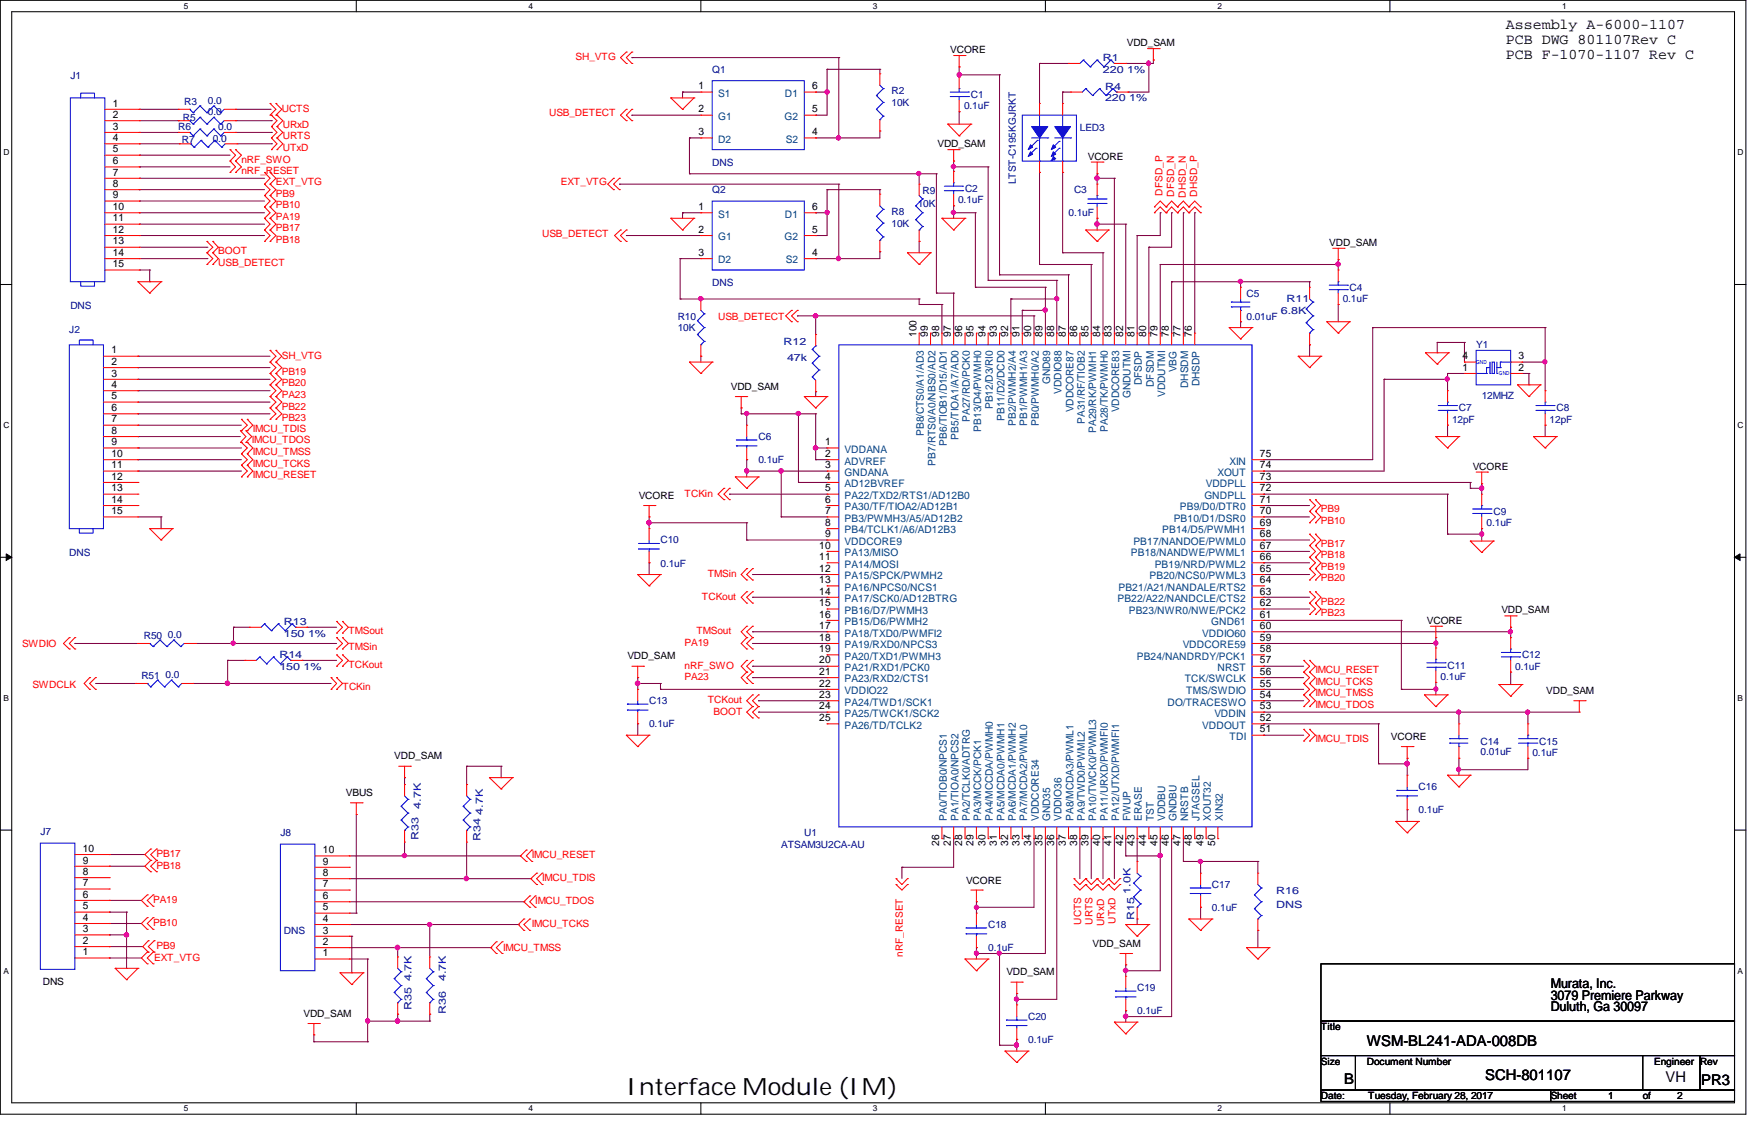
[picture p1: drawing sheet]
<svg xmlns="http://www.w3.org/2000/svg" width="432mm" height="279mm" viewBox="0 0 432 279" stroke-linecap="round" stroke-linejoin="round" font-family="sans-serif">
<defs><g id="words">
<text font-size="5.8" x="153.8" y="268.9">Interface Module (IM)</text>
<g font-size="3.6">
<text x="369.7" y="7.2">Assembly A-6000-1107</text>
<text x="369.7" y="10.8">PCB DWG 801107Rev C</text>
<text x="369.7" y="14.5">PCB F-1070-1107 Rev C</text>
<text x="335.5" y="256.8">WSM-BL241-ADA-008DB</text>
<text x="329.9" y="266.1">B</text>
<text x="364.6" y="265.3">SCH-801107</text>
<text x="408.9" y="265.6">VH</text>
<text x="417.6" y="266.4">PR3</text>
</g>
<g font-size="3.3">
<text x="380.7" y="242.7">Murata, Inc.</text>
<text x="380.7" y="245.5">3079 Premiere Parkway</text>
<text x="380.7" y="248.3">Duluth, Ga 30097</text>
</g>
<g font-size="2.5">
<text x="276.6" y="11.3">VDD_SAM</text>
<text x="233.3" y="13">VCORE</text>
<text x="171.4" y="21.9">1</text>
<text x="199.4" y="21.9">6</text>
<text x="27.7" y="26.2">1</text>
<text x="27.7" y="29">2</text>
<text x="171.4" y="27.6">2</text>
<text x="199.4" y="27.6">5</text>
<text x="27.7" y="31.8">3</text>
<text x="27.7" y="34.6">4</text>
<text x="171.4" y="33.2">3</text>
<text x="199.4" y="33.2">4</text>
<text x="27.7" y="37.4">5</text>
<text x="27.7" y="40.3">6</text>
<text x="230.1" y="36.2">VDD_SAM</text>
<text x="267" y="39.3">VCORE</text>
<text x="27.7" y="43.1">7</text>
<text x="27.7" y="45.9">8</text>
<text x="27.7" y="48.7">9</text>
<text x="27.7" y="51.6">10</text>
<text x="171.4" y="51.6">1</text>
<text x="199.4" y="51.6">6</text>
<text x="27.7" y="54.4">11</text>
<text x="27.7" y="57.2">12</text>
<text x="171.4" y="57.2">2</text>
<text x="199.4" y="57.2">5</text>
<text x="27.7" y="60">13</text>
<text x="27.7" y="62.8">14</text>
<text x="27.7" y="65.6">15</text>
<text x="171.4" y="62.8">3</text>
<text x="199.4" y="62.8">4</text>
<text x="326.3" y="60.5">VDD_SAM</text>
<text x="225" y="82.7" transform="rotate(-90 225 82.7)">100</text>
<text x="227.8" y="82.7" transform="rotate(-90 227.8 82.7)">99</text>
<text x="230.5" y="82.7" transform="rotate(-90 230.5 82.7)">98</text>
<text x="233.4" y="82.7" transform="rotate(-90 233.4 82.7)">97</text>
<text x="236.2" y="82.7" transform="rotate(-90 236.2 82.7)">96</text>
<text x="239" y="82.7" transform="rotate(-90 239 82.7)">95</text>
<text x="241.9" y="82.7" transform="rotate(-90 241.9 82.7)">94</text>
<text x="244.7" y="82.7" transform="rotate(-90 244.7 82.7)">93</text>
<text x="247.5" y="82.7" transform="rotate(-90 247.5 82.7)">92</text>
<text x="250.3" y="82.7" transform="rotate(-90 250.3 82.7)">91</text>
<text x="253.2" y="82.7" transform="rotate(-90 253.2 82.7)">90</text>
<text x="255.9" y="82.7" transform="rotate(-90 255.9 82.7)">89</text>
<text x="258.7" y="82.7" transform="rotate(-90 258.7 82.7)">88</text>
<text x="261.6" y="82.7" transform="rotate(-90 261.6 82.7)">87</text>
<text x="264.4" y="82.7" transform="rotate(-90 264.4 82.7)">86</text>
<text x="267.2" y="82.7" transform="rotate(-90 267.2 82.7)">85</text>
<text x="270.1" y="82.7" transform="rotate(-90 270.1 82.7)">84</text>
<text x="272.9" y="82.7" transform="rotate(-90 272.9 82.7)">83</text>
<text x="275.7" y="82.7" transform="rotate(-90 275.7 82.7)">82</text>
<text x="278.5" y="82.7" transform="rotate(-90 278.5 82.7)">81</text>
<text x="281.3" y="82.7" transform="rotate(-90 281.3 82.7)">80</text>
<text x="284.1" y="82.7" transform="rotate(-90 284.1 82.7)">79</text>
<text x="286.9" y="82.7" transform="rotate(-90 286.9 82.7)">78</text>
<text x="289.8" y="82.7" transform="rotate(-90 289.8 82.7)">77</text>
<text x="292.6" y="82.7" transform="rotate(-90 292.6 82.7)">76</text>
<text x="27.3" y="86.8">1</text>
<text x="27.3" y="89.6">2</text>
<text x="359" y="88.2">4</text>
<text x="372.8" y="88.2">3</text>
<text x="27.3" y="92.5">3</text>
<text x="27.3" y="95.2">4</text>
<text x="179.4" y="95.7">VDD_SAM</text>
<text x="359" y="91">1</text>
<text x="372.8" y="91">2</text>
<text x="27.3" y="98">5</text>
<text x="27.3" y="100.9">6</text>
<text x="27.3" y="103.7">7</text>
<text x="27.3" y="106.5">8</text>
<text x="27.3" y="109.3">9</text>
<text x="27.3" y="112.2">10</text>
<text x="202.5" y="109.3">1</text>
<text x="202.5" y="112.2">2</text>
<text x="309.3" y="112.2">75</text>
<text x="27.3" y="115">11</text>
<text x="27.3" y="117.8">12</text>
<text x="202.5" y="115">3</text>
<text x="202.5" y="117.8">4</text>
<text x="309.3" y="115">74</text>
<text x="309.3" y="117.8">73</text>
<text x="361.5" y="115.4">VCORE</text>
<text x="27.3" y="120.7">13</text>
<text x="27.3" y="123.4">14</text>
<text x="156.8" y="122.4">VCORE</text>
<text x="202.5" y="120.7">5</text>
<text x="202.5" y="123.4">6</text>
<text x="309.3" y="120.7">72</text>
<text x="309.3" y="123.4">71</text>
<text x="27.3" y="126.2">15</text>
<text x="202.5" y="126.2">7</text>
<text x="202.5" y="129.1">8</text>
<text x="202.5" y="131.9">9</text>
<text x="309.3" y="126.2">70</text>
<text x="309.3" y="129.1">69</text>
<text x="309.3" y="131.9">68</text>
<text x="201.1" y="134.7">10</text>
<text x="201.1" y="137.5">11</text>
<text x="309.3" y="134.7">67</text>
<text x="309.3" y="137.5">66</text>
<text x="201.1" y="140.4">12</text>
<text x="201.1" y="143.2">13</text>
<text x="309.3" y="140.4">65</text>
<text x="309.3" y="143.2">64</text>
<text x="201.1" y="146">14</text>
<text x="201.1" y="148.8">15</text>
<text x="309.3" y="146">63</text>
<text x="309.3" y="148.8">62</text>
<text x="201.1" y="151.6">16</text>
<text x="201.1" y="154.4">17</text>
<text x="309.3" y="151.6">61</text>
<text x="309.3" y="154.4">60</text>
<text x="350.3" y="153.2">VCORE</text>
<text x="368.6" y="150.6">VDD_SAM</text>
<text x="154" y="161.9">VDD_SAM</text>
<text x="201.1" y="157.3">18</text>
<text x="201.1" y="160.1">19</text>
<text x="309.3" y="157.3">59</text>
<text x="309.3" y="160.1">58</text>
<text x="201.1" y="162.9">20</text>
<text x="201.1" y="165.7">21</text>
<text x="309.3" y="162.9">57</text>
<text x="309.3" y="165.7">56</text>
<text x="201.1" y="168.6">22</text>
<text x="201.1" y="171.4">23</text>
<text x="309.3" y="168.6">55</text>
<text x="309.3" y="171.4">54</text>
<text x="379.6" y="170.3">VDD_SAM</text>
<text x="201.1" y="174.2">24</text>
<text x="201.1" y="177">25</text>
<text x="309.3" y="174.2">53</text>
<text x="309.3" y="177">52</text>
<text x="309.3" y="179.8">51</text>
<text x="341.5" y="181.7">VCORE</text>
<text x="96.8" y="186.4">VDD_SAM</text>
<text x="84.9" y="195.5">VBUS</text>
<text x="20.3" y="209.1">10</text>
<text x="79.2" y="209.5">10</text>
<text x="230.5" y="207.7" transform="rotate(-90 230.5 207.7)">26</text>
<text x="233.4" y="207.7" transform="rotate(-90 233.4 207.7)">27</text>
<text x="236.2" y="207.7" transform="rotate(-90 236.2 207.7)">28</text>
<text x="239" y="207.7" transform="rotate(-90 239 207.7)">29</text>
<text x="241.9" y="207.7" transform="rotate(-90 241.9 207.7)">30</text>
<text x="244.7" y="207.7" transform="rotate(-90 244.7 207.7)">31</text>
<text x="247.5" y="207.7" transform="rotate(-90 247.5 207.7)">32</text>
<text x="250.3" y="207.7" transform="rotate(-90 250.3 207.7)">33</text>
<text x="253.2" y="207.7" transform="rotate(-90 253.2 207.7)">34</text>
<text x="255.9" y="207.7" transform="rotate(-90 255.9 207.7)">35</text>
<text x="258.7" y="207.7" transform="rotate(-90 258.7 207.7)">36</text>
<text x="261.6" y="207.7" transform="rotate(-90 261.6 207.7)">37</text>
<text x="264.4" y="207.7" transform="rotate(-90 264.4 207.7)">38</text>
<text x="267.2" y="207.7" transform="rotate(-90 267.2 207.7)">39</text>
<text x="270.1" y="207.7" transform="rotate(-90 270.1 207.7)">40</text>
<text x="272.9" y="207.7" transform="rotate(-90 272.9 207.7)">41</text>
<text x="275.7" y="207.7" transform="rotate(-90 275.7 207.7)">42</text>
<text x="278.5" y="207.7" transform="rotate(-90 278.5 207.7)">43</text>
<text x="281.3" y="207.7" transform="rotate(-90 281.3 207.7)">44</text>
<text x="284.1" y="207.7" transform="rotate(-90 284.1 207.7)">45</text>
<text x="286.9" y="207.7" transform="rotate(-90 286.9 207.7)">46</text>
<text x="289.8" y="207.7" transform="rotate(-90 289.8 207.7)">47</text>
<text x="292.6" y="207.7" transform="rotate(-90 292.6 207.7)">48</text>
<text x="295.4" y="207.7" transform="rotate(-90 295.4 207.7)">49</text>
<text x="298.3" y="207.7" transform="rotate(-90 298.3 207.7)">50</text>
<text x="20.3" y="214.8">8</text>
<text x="20.3" y="212">9</text>
<text x="79.2" y="215.1">8</text>
<text x="79.2" y="212.3">9</text>
<text x="20.3" y="220.4">6</text>
<text x="20.3" y="217.6">7</text>
<text x="79.2" y="220.7">6</text>
<text x="79.2" y="217.8">7</text>
<text x="237.2" y="216.9">VCORE</text>
<text x="20.3" y="226.1">4</text>
<text x="20.3" y="223.3">5</text>
<text x="79.2" y="226.3">4</text>
<text x="79.2" y="223.5">5</text>
<text x="20.3" y="231.7">2</text>
<text x="20.3" y="228.9">3</text>
<text x="79.2" y="232">2</text>
<text x="79.2" y="229.2">3</text>
<text x="268.2" y="232.4">VDD_SAM</text>
<text x="20.3" y="234.5">1</text>
<text x="79.2" y="234.8">1</text>
<text x="247.1" y="239.4">VDD_SAM</text>
<text x="10.5" y="241.7">DNS</text>
<text x="74.5" y="249.6">VDD_SAM</text>
<text x="324.3" y="253">Title</text>
<text x="324.3" y="261.5">Size</text>
<text x="335.5" y="261.5">Document Number</text>
<text x="406.1" y="261.5">Engineer</text>
<text x="417.3" y="261.5">Rev</text>
<text x="324.3" y="269.9">Date:</text>
<text x="335.9" y="269.9">Tuesday, February 28, 2017</text>
<text x="380.7" y="269.9">Sheet</text>
<text x="394.8" y="269.9">1</text>
<text x="403.3" y="269.9">of</text>
<text x="411.7" y="269.9">2</text>
</g>
<g font-size="2.5" fill="#f00">
<text x="141.3" y="14.7">SH_VTG</text>
<text x="69.2" y="27.4">UCTS</text>
<text x="134.8" y="28.5">USB_DETECT</text>
<text x="69.4" y="34.2">URTS</text>
<text x="69.4" y="31.4">URxD</text>
<text x="59.3" y="40.1">nRF_SWO</text>
<text x="69.4" y="37">UTxD</text>
<text x="59.3" y="42.7">nRF_RESET</text>
<text x="67.7" y="45.5">EXT_VTG</text>
<text x="137.7" y="45.5">EXT_VTG</text>
<text x="67.7" y="53.9">PA19</text>
<text x="67.7" y="51.1">PB10</text>
<text x="67.7" y="48.3">PB9</text>
<text x="285.4" y="48" transform="rotate(-90 285.4 48)">DFSD_P</text>
<text x="288.2" y="48.3" transform="rotate(-90 288.2 48.3)">DFSD_N</text>
<text x="291.1" y="48.5" transform="rotate(-90 291.1 48.5)">DHSD_N</text>
<text x="293.9" y="48.3" transform="rotate(-90 293.9 48.3)">DHSD_P</text>
<text x="67.7" y="59.6">PB18</text>
<text x="67.7" y="56.7">PB17</text>
<text x="133.1" y="58.2">USB_DETECT</text>
<text x="53.6" y="62.4">BOOT</text>
<text x="53.6" y="65.2">USB_DETECT</text>
<text x="176.3" y="78.5">USB_DETECT</text>
<text x="69.2" y="88.1">SH_VTG</text>
<text x="69.2" y="94.8">PB20</text>
<text x="69.2" y="92">PB19</text>
<text x="69.2" y="97.6">PA23</text>
<text x="69.2" y="100.8">PB22</text>
<text x="62.1" y="106.1">IMCU_TDIS</text>
<text x="69.2" y="103.3">PB23</text>
<text x="61.8" y="108.9">IMCU_TDOS</text>
<text x="62.1" y="111.8">IMCU_TMSS</text>
<text x="62.1" y="117.3">IMCU_RESET</text>
<text x="62.1" y="114.6">IMCU_TCKS</text>
<text x="168.1" y="121.9">TCKin</text>
<text x="324.3" y="125.8">PB9</text>
<text x="324.3" y="128.7">PB10</text>
<text x="324.3" y="137.1">PB18</text>
<text x="324.3" y="134.3">PB17</text>
<text x="173.7" y="141.6">TMSin</text>
<text x="324.3" y="142.7">PB20</text>
<text x="324.3" y="140">PB19</text>
<text x="172.3" y="147.2">TCKout</text>
<text x="324.3" y="148.4">PB22</text>
<text x="85.5" y="155.7">TMSout</text>
<text x="170.9" y="155.7">TMSout</text>
<text x="324.3" y="151.2">PB23</text>
<text x="5.4" y="158.8">SWDIO</text>
<text x="85.5" y="159.7">TMSin</text>
<text x="168.1" y="158.6">PA19</text>
<text x="85.5" y="163.9">TCKout</text>
<text x="168.1" y="164.2">nRF_SWO</text>
<text x="168.1" y="167">PA23</text>
<text x="322.9" y="165.3">IMCU_RESET</text>
<text x="8" y="169">SWDCLK</text>
<text x="84.1" y="169.5">TCKin</text>
<text x="173.7" y="172.6">TCKout</text>
<text x="322.9" y="173.7">IMCU_TDOS</text>
<text x="322.9" y="170.9">IMCU_TMSS</text>
<text x="322.9" y="168.1">IMCU_TCKS</text>
<text x="175.2" y="175.4">BOOT</text>
<text x="322.9" y="182.2">IMCU_TDIS</text>
<text x="38.4" y="210.4">PB17</text>
<text x="38.4" y="213.3">PB18</text>
<text x="130.6" y="210.7">IMCU_RESET</text>
<text x="37.6" y="221.7">PA19</text>
<text x="131.4" y="222">IMCU_TDOS</text>
<text x="133.1" y="216.3">IMCU_TDIS</text>
<text x="37.6" y="227.3">PB10</text>
<text x="130.6" y="227.6">IMCU_TCKS</text>
<text x="265.4" y="227" transform="rotate(-90 265.4 227)">UCTS</text>
<text x="268.2" y="227" transform="rotate(-90 268.2 227)">URTS</text>
<text x="271" y="227.3" transform="rotate(-90 271 227.3)">URxD</text>
<text x="273.8" y="226.7" transform="rotate(-90 273.8 226.7)">UTxD</text>
<text x="38.4" y="233">PB9</text>
<text x="123.5" y="233.5">IMCU_TMSS</text>
<text x="37.8" y="236.1">EXT_VTG</text>
<text x="221.7" y="234.9" transform="rotate(-90 221.7 234.9)">nRF_RESET</text>
</g>
<g font-size="2.5" fill="#000080">
<text x="174.8" y="17.9">Q1</text>
<text x="270.8" y="15.1">R1</text>
<text x="270.8" y="17.9">220 1%</text>
<text x="17.3" y="19.3">J1</text>
<text x="218.9" y="23.2">R2</text>
<text x="271.3" y="22.1">R4</text>
<text x="44.9" y="29.7">R5</text>
<text x="45.2" y="25.7">R3</text>
<text x="51.1" y="25.5">0.0</text>
<text x="51.1" y="28.3">0.0</text>
<text x="218.9" y="26">10K</text>
<text x="236.6" y="26.8">0.1uF</text>
<text x="238.3" y="24">C1</text>
<text x="271.3" y="24.9">220 1%</text>
<text x="43.8" y="31.9">R6</text>
<text x="44.6" y="35.1">R7</text>
<text x="52.2" y="34.8">0.0</text>
<text x="53.6" y="31.9">0.0</text>
<text x="265.1" y="32.3">LED3</text>
<text x="174.8" y="40.7">DNS</text>
<text x="174.8" y="47.5">Q2</text>
<text x="226.5" y="47.8">R9</text>
<text x="236.9" y="47.2">C2</text>
<text x="249.3" y="45.2" transform="rotate(-90 249.3 45.2)">LTST-C195KGJRKT</text>
<text x="263.7" y="47.5">C3</text>
<text x="218.9" y="52.8">R8</text>
<text x="225.3" y="50.8">10K</text>
<text x="235.2" y="50">0.1uF</text>
<text x="262.3" y="53.1">0.1uF</text>
<text x="218.9" y="55.6">10K</text>
<text x="174.8" y="70.3">DNS</text>
<text x="331.3" y="71.5">C4</text>
<text x="17.3" y="75.9">DNS</text>
<text x="306" y="72.8">C5</text>
<text x="314.5" y="77">6.8K</text>
<text x="315.8" y="74.3">R11</text>
<text x="329.6" y="74.3">0.1uF</text>
<text x="17" y="81.9">J2</text>
<text x="166.4" y="78.5">R10</text>
<text x="166.4" y="81.3">10K</text>
<text x="306" y="78.5">0.01uF</text>
<text x="192.4" y="84.7">R12</text>
<text x="193.2" y="88.6">47k</text>
<text x="362.4" y="85.5">Y1</text>
<text x="358.1" y="101">C7</text>
<text x="363.7" y="98">12MHZ</text>
<text x="382.1" y="101">C8</text>
<text x="356.4" y="103.9">12pF</text>
<text x="380.4" y="103.9">12pF</text>
<text x="186.2" y="108">C6</text>
<text x="186.2" y="113.7">0.1uF</text>
<text x="364.9" y="129.2">0.1uF</text>
<text x="366.6" y="126.4">C9</text>
<text x="17" y="136.6">DNS</text>
<text x="162.1" y="133.4">C10</text>
<text x="162.1" y="139.1">0.1uF</text>
<text x="69.7" y="153.5">R13</text>
<text x="35.3" y="156.9">R50</text>
<text x="41.2" y="156.5">0.0</text>
<text x="68.6" y="161.6">R14</text>
<text x="69.7" y="156.3">150 1%</text>
<text x="373.6" y="161.6">C12</text>
<text x="34.7" y="166.7">R51</text>
<text x="40.6" y="166.5">0.0</text>
<text x="68.6" y="164.4">150 1%</text>
<text x="353.7" y="167">0.1uF</text>
<text x="355.3" y="164.2">C11</text>
<text x="371.9" y="164.4">0.1uF</text>
<text x="159.3" y="172.9">C13</text>
<text x="159.3" y="178.6">0.1uF</text>
<text x="363.5" y="182.8">C14</text>
<text x="363.5" y="185.3">0.01uF</text>
<text x="376.2" y="185.6">0.1uF</text>
<text x="377.9" y="182.8">C15</text>
<text x="348.2" y="194.1">C16</text>
<text x="103.3" y="198.5" transform="rotate(-90 103.3 198.5)">4.7K</text>
<text x="118.5" y="200" transform="rotate(-90 118.5 200)">4.7K</text>
<text x="348.2" y="199.7">0.1uF</text>
<text x="9.9" y="205.1">J7</text>
<text x="68.8" y="205.3">J8</text>
<text x="102.7" y="206.2" transform="rotate(-90 102.7 206.2)">R33</text>
<text x="117.9" y="206.4" transform="rotate(-90 117.9 206.4)">R34</text>
<text x="191.8" y="208.2">ATSAM3U2CA-AU</text>
<text x="197.4" y="205.3">U1</text>
<text x="277.5" y="219.4" transform="rotate(-90 277.5 219.4)">1.0K</text>
<text x="297.5" y="218">C17</text>
<text x="313.3" y="219.5">R16</text>
<text x="242.6" y="227.9">C18</text>
<text x="278.4" y="225.9" transform="rotate(-90 278.4 225.9)">R15</text>
<text x="297.5" y="223.7">0.1uF</text>
<text x="313.3" y="222.8">DNS</text>
<text x="69.7" y="229.3">DNS</text>
<text x="242.6" y="233.5">0.1uF</text>
<text x="101" y="240.9" transform="rotate(-90 101 240.9)">4.7K</text>
<text x="109.5" y="240.9" transform="rotate(-90 109.5 240.9)">4.7K</text>
<text x="279.1" y="243.4">C19</text>
<text x="101" y="247.9" transform="rotate(-90 101 247.9)">R35</text>
<text x="109.5" y="249" transform="rotate(-90 109.5 249)">R36</text>
<text x="252.4" y="250.4">C20</text>
<text x="279.1" y="249">0.1uF</text>
<text x="252.4" y="256.1">0.1uF</text>
</g>
<g font-size="2.5" fill="#004080">
<text x="176.3" y="23.8">S1</text>
<text x="192.7" y="23.8">D1</text>
<text x="176.3" y="29.5">G1</text>
<text x="192.6" y="29.5">G2</text>
<text x="176.3" y="35.1">D2</text>
<text x="192.9" y="35.1">S2</text>
<text x="176.3" y="53.4">S1</text>
<text x="192.7" y="53.4">D1</text>
<text x="176.3" y="59">G1</text>
<text x="192.6" y="59">G2</text>
<text x="176.3" y="64.7">D2</text>
<text x="192.9" y="64.7">S2</text>
<text x="257.8" y="94.3" transform="rotate(-90 257.8 94.3)">GND89</text>
<text x="280.3" y="94.6" transform="rotate(-90 280.3 94.6)">DFSDP</text>
<text x="283.2" y="95" transform="rotate(-90 283.2 95)">DFSDM</text>
<text x="288.8" y="91.4" transform="rotate(-90 288.8 91.4)">VBG</text>
<text x="291.7" y="95.2" transform="rotate(-90 291.7 95.2)">DHSDM</text>
<text x="294.5" y="94.8" transform="rotate(-90 294.5 94.8)">DHSDP</text>
<text x="243.8" y="100.5" transform="rotate(-90 243.8 100.5)">PB12/D3/RI0</text>
<text x="260.6" y="96.7" transform="rotate(-90 260.6 96.7)">VDDIO88</text>
<text x="263.5" y="101.3" transform="rotate(-90 263.5 101.3)">VDDCORE87</text>
<text x="274.7" y="101.3" transform="rotate(-90 274.7 101.3)">VDDCORE83</text>
<text x="277.5" y="97.7" transform="rotate(-90 277.5 97.7)">GNDUTMI</text>
<text x="286" y="97.5" transform="rotate(-90 286 97.5)">VDDUTMI</text>
<text x="226.8" y="107.1" transform="rotate(-90 226.8 107.1)">PB8/CTS0/A1/AD3</text>
<text x="235.3" y="107.9" transform="rotate(-90 235.3 107.9)">PB5/TIOA1/A7/AD0</text>
<text x="238.1" y="103.6" transform="rotate(-90 238.1 103.6)">PA27/RD/PCK0</text>
<text x="240.9" y="106" transform="rotate(-90 240.9 106)">PB13/D4/PWMH0</text>
<text x="246.5" y="103.4" transform="rotate(-90 246.5 103.4)">PB11/D2/DCD0</text>
<text x="249.3" y="104.6" transform="rotate(-90 249.3 104.6)">PB2/PWMH2/A4</text>
<text x="252.1" y="104.6" transform="rotate(-90 252.1 104.6)">PB1/PWMH1/A3</text>
<text x="255" y="104.6" transform="rotate(-90 255 104.6)">PB0/PWMH0/A2</text>
<text x="266.3" y="104.1" transform="rotate(-90 266.3 104.1)">PA31/RF/TIOB2</text>
<text x="269.1" y="106.3" transform="rotate(-90 269.1 106.3)">PA29/RK/PWMH1</text>
<text x="271.9" y="106.1" transform="rotate(-90 271.9 106.1)">PA28/TK/PWMH0</text>
<text x="207.3" y="111.2">VDDANA</text>
<text x="232.4" y="109.4" transform="rotate(-90 232.4 109.4)">PB6/TIOB1/D15/AD1</text>
<text x="207.3" y="114">ADVREF</text>
<text x="207.3" y="116.8">GNDANA</text>
<text x="207.3" y="119.6">AD12BVREF</text>
<text x="229.6" y="114.3" transform="rotate(-90 229.6 114.3)">PB7/RTS0/A0/NBS0/AD2</text>
<text x="296" y="119.6">VDDPLL</text>
<text x="298.9" y="116.8">XOUT</text>
<text x="301.8" y="114">XIN</text>
<text x="207.3" y="122.5">PA22/TXD2/RTS1/AD12B0</text>
<text x="207.3" y="125.3">PA30/TF/TIOA2/AD12B1</text>
<text x="289.6" y="125.3">PB9/D0/DTR0</text>
<text x="295.7" y="122.5">GNDPLL</text>
<text x="207.3" y="128.1">PB3/PWMH3/A5/AD12B2</text>
<text x="207.3" y="131">PB4/TCLK1/A6/AD12B3</text>
<text x="285.3" y="131">PB14/D5/PWMH1</text>
<text x="288.1" y="128.1">PB10/D1/DSR0</text>
<text x="207.3" y="133.8">VDDCORE9</text>
<text x="207.3" y="136.6">PA13/MISO</text>
<text x="277.6" y="136.6">PB18/NANDWE/PWML1</text>
<text x="278.2" y="133.8">PB17/NANDOE/PWML0</text>
<text x="207.3" y="139.4">PA14/MOSI</text>
<text x="207.3" y="142.2">PA15/SPCK/PWMH2</text>
<text x="282.2" y="142.2">PB20/NCS0/PWML3</text>
<text x="283.5" y="139.4">PB19/NRD/PWML2</text>
<text x="207.3" y="145">PA16/NPCS0/NCS1</text>
<text x="207.3" y="147.8">PA17/SCK0/AD12BTRG</text>
<text x="274.3" y="147.8">PB22/A22/NANDCLE/CTS2</text>
<text x="274.6" y="145">PB21/A21/NANDALE/RTS2</text>
<text x="207.3" y="150.7">PB16/D7/PWMH3</text>
<text x="207.3" y="153.5">PB15/D6/PWMH2</text>
<text x="277.1" y="150.7">PB23/NWR0/NWE/PCK2</text>
<text x="297.3" y="153.5">GND61</text>
<text x="207.3" y="156.3">PA18/TXD0/PWMFI2</text>
<text x="207.3" y="159.2">PA19/RXD0/NPCS3</text>
<text x="207.3" y="162">PA20/TXD1/PWMH3</text>
<text x="279.1" y="162">PB24/NANDRDY/PCK1</text>
<text x="290.3" y="159.2">VDDCORE59</text>
<text x="295.1" y="156.3">VDDIO60</text>
<text x="207.3" y="164.8">PA21/RXD1/PCK0</text>
<text x="207.3" y="167.6">PA23/RXD2/CTS1</text>
<text x="290.8" y="167.6">TCK/SWCLK</text>
<text x="298.9" y="164.8">NRST</text>
<text x="207.3" y="170.4">VDDIO22</text>
<text x="207.3" y="173.2">PA24/TWD1/SCK1</text>
<text x="286.6" y="173.2">DO/TRACESWO</text>
<text x="291.2" y="170.4">TMS/SWDIO</text>
<text x="207.3" y="176">PA25/TWCK1/SCK2</text>
<text x="207.3" y="178.9">PA26/TD/TCLK2</text>
<text x="295.1" y="178.9">VDDOUT</text>
<text x="298.1" y="176">VDDIN</text>
<text x="301.8" y="181.7">TDI</text>
<text x="232.4" y="201.6" transform="rotate(-90 232.4 201.6)">PA0/TIOB0/NPCS1</text>
<text x="235.3" y="201.6" transform="rotate(-90 235.3 201.6)">PA1/TIOA0/NPCS2</text>
<text x="238.1" y="201.6" transform="rotate(-90 238.1 201.6)">PA2/TCLK0/ADTRG</text>
<text x="240.9" y="201.6" transform="rotate(-90 240.9 201.6)">PA3/MCCK/PCK1</text>
<text x="243.8" y="201.6" transform="rotate(-90 243.8 201.6)">PA4/MCCDA/PWMH0</text>
<text x="246.5" y="201.6" transform="rotate(-90 246.5 201.6)">PA5/MCDA0/PWMH1</text>
<text x="249.3" y="201.6" transform="rotate(-90 249.3 201.6)">PA6/MCDA1/PWMH2</text>
<text x="252.1" y="201.6" transform="rotate(-90 252.1 201.6)">PA7/MCDA2/PWML0</text>
<text x="255" y="201.6" transform="rotate(-90 255 201.6)">VDDCORE34</text>
<text x="257.8" y="201.6" transform="rotate(-90 257.8 201.6)">GND35</text>
<text x="260.6" y="201.6" transform="rotate(-90 260.6 201.6)">VDDIO36</text>
<text x="263.5" y="201.6" transform="rotate(-90 263.5 201.6)">PA8/MCDA3/PWML1</text>
<text x="266.3" y="201.6" transform="rotate(-90 266.3 201.6)">PA9/TWD0/PWML2</text>
<text x="269.1" y="201.6" transform="rotate(-90 269.1 201.6)">PA10/TWCK0/PWML3</text>
<text x="271.9" y="201.6" transform="rotate(-90 271.9 201.6)">PA11/URXD/PWMFI0</text>
<text x="274.7" y="201.6" transform="rotate(-90 274.7 201.6)">PA12/UTXD/PWMFI1</text>
<text x="277.5" y="201.6" transform="rotate(-90 277.5 201.6)">FWUP</text>
<text x="280.3" y="201.6" transform="rotate(-90 280.3 201.6)">ERASE</text>
<text x="283.2" y="201.6" transform="rotate(-90 283.2 201.6)">TST</text>
<text x="286" y="201.6" transform="rotate(-90 286 201.6)">VDDBU</text>
<text x="288.8" y="201.6" transform="rotate(-90 288.8 201.6)">GNDBU</text>
<text x="291.7" y="201.6" transform="rotate(-90 291.7 201.6)">NRSTB</text>
<text x="294.5" y="201.6" transform="rotate(-90 294.5 201.6)">JTAGSEL</text>
<text x="297.3" y="201.6" transform="rotate(-90 297.3 201.6)">XOUT32</text>
<text x="300.1" y="201.6" transform="rotate(-90 300.1 201.6)">XIN32</text>
</g>
<g font-size="2">
<text x="45.1" y="2.2">5</text>
<text x="129.7" y="2.2">4</text>
<text x="214.3" y="2.2">3</text>
<text x="298.9" y="2.2">2</text>
<text x="383.5" y="2.2">1</text>
<text x=".8" y="38.1">D</text>
<text x="426.6" y="38.1">D</text>
<text x=".8" y="105.1">C</text>
<text x="426.6" y="105.1">C</text>
<text x=".8" y="172">B</text>
<text x="426.6" y="172">B</text>
<text x=".8" y="239">A</text>
<text x="426.6" y="239">A</text>
<text x="45.1" y="272.9">5</text>
<text x="129.7" y="272.9">4</text>
<text x="214.3" y="272.9">3</text>
<text x="298.9" y="272.9">2</text>
<text x="383.5" y="272.9">1</text>
</g>
<g font-size="1.4" fill="#00f">
<text x="362.4" y="89.3">GND</text>
<text x="368" y="92.1">GND</text>
</g>
</g></defs>
<path d="M.1 .1h428.5v273.5h-428.5zM2.9 2.9h422.9v267.9h-422.9z" fill="none" stroke="#000" stroke-width=".25"/>
<g fill="#fff">
<path d="M45.1 .4h1v2.2h-1z"/>
<path d="M45.1 271.1h1v2.2h-1z"/>
</g>
<path d="M87.5 .1v2.8M87.5 270.8v2.8" fill="none" stroke="#000" stroke-width=".25"/>
<g fill="#fff">
<path d="M129.7 .4h1v2.2h-1z"/>
<path d="M129.7 271.1h1v2.2h-1z"/>
</g>
<path d="M172 .1v2.8M172 270.8v2.8" fill="none" stroke="#000" stroke-width=".25"/>
<g fill="#fff">
<path d="M214.3 .4h1v2.2h-1z"/>
<path d="M214.3 271.1h1v2.2h-1z"/>
</g>
<path d="M256.6 .1v2.8M256.6 270.8v2.8" fill="none" stroke="#000" stroke-width=".25"/>
<g fill="#fff">
<path d="M298.9 .4h1v2.2h-1z"/>
<path d="M298.9 271.1h1v2.2h-1z"/>
</g>
<path d="M341.2 .1v2.8M341.2 270.8v2.8" fill="none" stroke="#000" stroke-width=".25"/>
<g fill="#fff">
<path d="M383.5 .4h1v2.2h-1z"/>
<path d="M383.5 271.1h1v2.2h-1z"/>
<path d="M.8 36.3h1.4v2.2h-1.4z"/>
<path d="M426.6 36.3h1.3v2.2h-1.3z"/>
<path d="M.8 103.3h1.4v2.2h-1.4z"/>
<path d="M426.6 103.3h1.3v2.2h-1.3z"/>
</g>
<path d="M.1 69.8h2.8M425.8 69.8h2.8" fill="none" stroke="#000" stroke-width=".25"/>
<g fill="#fff">
<path d="M.8 170.3h1.3v2.2h-1.3z"/>
<path d="M426.6 170.3h1.2v2.2h-1.2z"/>
</g>
<path d="M.1 136.8h2.8M425.8 136.8h2.8" fill="none" stroke="#000" stroke-width=".25"/>
<path d="M1.5 136l1.4 .8-1.4 .8zM425.8 136.8l1.3-.8v1.6z" fill="#000" stroke="#000" stroke-width=".25"/>
<g fill="#fff">
<path d="M.8 237.2h1.2v2.2h-1.2z"/>
<path d="M426.6 237.2h1.1v2.2h-1.1z"/>
</g>
<path d="M.1 203.8h2.8M425.8 203.8h2.8M324.3 236.6h101.5v14.1h-101.5zM324.3 250.7h101.5v8.5h-101.5zM324.3 259.2h8.4v8.4h-8.4zM332.7 259.2h84.6v8.4h-84.6zM403.3 259.2v8.4M417.3 259.2h8.5v8.4h-8.5zM324.3 267.6h56.4v2.8h-56.4zM380.7 267.6h45.1v2.8h-45.1zM403.3 267.6h.1" fill="none" stroke="#000" stroke-width=".25"/>
<g fill="none" stroke="#800040" stroke-width=".25">
<path d="M155.1 14.1h.1M155.1 14.1h50.8M203 17h.1M203 17v11.3h-2.8M203 17h13M205.9 14.1h.1M205.9 14.1v19.8M216 17h.1M216 17v1.1M235.5 18.4h.1M235.5 16.4h.1M235.5 16.4v2.6"/>
<path d="M235.5 18.4h9.9M245.4 18.4h.1M245.4 18.4v49.1M255.2 15.6h.1M255.2 15.6v9.8M255.2 15.6h7.1M276.4 15.6h.1M282 15.6h.1M282 15.6v7h-5.1M283.1 14.7h.1M283.1 14.7v.9h-6.7M34.2 26.8h.1"/>
<path d="M34.2 35.3h.1M34.2 38.1h.1M34.2 29.6h9.6M34.2 32.5h9.6M34.2 26.8h9.6M34.2 35.3h9.8M34.2 38.1h22.3M43.8 29.6h.1M43.8 32.5h.1M57.8 29.6h8.8M57.8 32.5h8.8M57.8 26.8h8.5"/>
<path d="M58.2 35.3h8.4M66.3 26.8h.1M66.6 35.3h.1M66.6 29.6h.1M66.6 32.5h.1M155.1 28.3h.1M155.1 28.3h16.9M167.6 22.6h.1M167.6 22.6h4.4M167.6 22.6v1.4M169.2 33.9h.1M169.2 33.9h2.8"/>
<path d="M169.2 33.9v8.8M200.2 28.3h.1M200.2 22.6h.1M200.2 33.9h.1M200.2 22.6h2.8M203 22.6h.1M205.9 33.9h.1M216 32.2h.1M216 32.2v1.7h-15.8M234.1 39.5h.1M234.1 39.5v2.6M235.5 27.4h.1"/>
<path d="M235.5 27.4v3.1M260.9 22.6h.1M260.9 22.6v2.8M260.9 22.6h1.9M276.9 22.6h.1M34.2 57.8h.1M34.2 55h.1M34.2 52.2h.1M34.2 49.4h.1M34.2 46.6h.1M34.2 43.8h.1M34.2 41h.1"/>
<path d="M34.2 57.8h30.7M34.2 55h30.7M34.2 43.8h30.7M34.2 41h22.3M34.2 52.2h30.7M34.2 46.6h30.7M34.2 49.4h30.7M152.1 45.2h.1M152.1 45.2h53.8M153.8 57.8h.1M153.8 57.8h18.2M167.6 52.2h.1"/>
<path d="M167.6 52.2h4.4M167.6 52.2v1.4M169.2 42.7h.1M169.2 42.7h60.7M200.2 57.8h.1M200.2 52.2h.1M200.2 52.2h2.8M203 52.2h.1M203 46.6h.1M203 46.6v11.2h-2.8M203 46.6h13M205.9 45.2h.1"/>
<path d="M205.9 45.2v18.3M216 46.6h.1M216 46.6v1.1M225.6 42.7h.1M225.6 59.3h.1M225.6 42.7v2.5M225.6 59.3v2.8M229.9 42.7h.1M229.9 42.7v29.3M234.1 52.2h.1M234.1 41h.1M234.1 50.5h.1"/>
<path d="M234.1 50.5v3.1M234.1 41h8.5M234.1 52.2h5.3M239.4 52.2h.1M239.4 52.2v18.3M242.6 41h.1M242.6 41v27.8M255.2 42.3h.1M255.2 42.3v22.6M260.9 42.3h.1M260.9 42.3v19.8M269.3 43.8h.1"/>
<path d="M269.3 55h.1M269.3 53.6h.1M269.3 42.7h.1M269.3 42.7v2.5M269.3 53.6v2.9M269.3 55h7.1M269.3 43.8h4.3M273.6 43.8h.1M273.6 43.8v38M276.4 55h.1M276.4 55v26.8M279.1 57.8h.1"/>
<path d="M279.1 57.8v24M284.8 52.2h.1M284.8 52.2v5.6h-5.7M287.6 52.2h.1M287.6 52.2v8.5h-5.6M290.5 52.2h.1M290.5 52.2v29.6M293.3 52.2h.1M293.3 52.2v29.6M34.2 60.7h16.6M34.2 63.5h16.6M34.2 66.3h2.5"/>
<path d="M36.7 66.3h.1M36.7 69.2h.1M36.7 66.3v2.9M50.8 60.7h.1M50.8 63.5h.1M167 63.5h.1M167 73.4h.1M167 73.4h58.6M167 63.5h5M167 63.5v9.9M172 73.4h.1M195.7 77.6h.1"/>
<path d="M195.7 77.6h58.1M200.2 77.6h.1M200.2 63.5h.1M200.2 77.6v4.5M205.9 63.5h.1M216 61.8h.1M216 61.8v1.7h-15.8M225.6 73.4h.1M225.6 74.8h.1M225.6 73.4v1.4M225.6 74.8h5.6M229.9 72h.1"/>
<path d="M229.9 72h4.2M231.2 74.8h.1M231.2 74.8v7M234.1 72h.1M234.1 72v9.8M239.4 70.5h.1M239.4 70.5h17.2M242.6 68.8h.1M242.6 68.8h16.8M245.4 67.5h.1M245.4 67.5h16.9M248.2 73.4h.1"/>
<path d="M248.2 73.4v8.4M248.2 73.4h11.2M251 76.2h.1M251 76.2v5.6M251 76.2h5.6M253.8 77.6h.1M253.8 77.6v4.2M255.2 64.9h.1M255.2 64.9h12.7M256.6 76.2h.1M256.6 70.5h.1M256.6 70.5v11.3"/>
<path d="M259.4 73.4h.1M259.4 68.8h.1M259.4 68.8v13M260.9 62.1h.1M260.9 62.1h9.9M262.3 67.5h.1M262.3 67.5v14.3M267.9 64.9h.1M267.9 64.9v16.9M270.8 62.1h.1M270.8 62.1v19.7M282 60.7h.1"/>
<path d="M282 60.7v21.1M284.8 64.9h.1M284.8 64.9v16.9M284.8 64.9h43.7M287.6 69.2h.1M287.6 69.2v12.6M287.6 69.2h33.9M304.5 69.2h.1M304.5 79h.1M304.5 69.2v1.3M304.5 79v1.4M321.5 69.2h.1"/>
<path d="M321.5 69.2v1.3M328.5 74.8h.1M328.5 64.9h.1M328.5 63.8h.1M328.5 63.8v2.5M328.5 74.8v4.2M33.9 98.7h.1M33.9 87.5h.1M33.9 90.3h.1M33.9 93.1h.1M33.9 95.9h.1M33.9 93.1h32.4"/>
<path d="M33.9 98.7h32.4M33.9 87.5h32.4M33.9 90.3h32.4M33.9 95.9h32.4M172 87.5h.1M172 87.5v1.4M200.2 96.2h.1M200.2 96.2v1.2M321.5 84.7h.1M321.5 84.7v2.8M337 80.4h.1M337 80.4v32.5h-26.8"/>
<path d="M337 80.4h42.3M339.8 93.1h.1M339.8 93.1v22.6h-29.6M339.8 93.1h15.5M352.8 84.1h.1M352.8 86.6h.1M352.8 84.1h6.7M352.8 84.1v2.5M355.3 93.1h.1M355.3 91.7h.1M355.3 91.7v4.2M355.3 91.7h4.2"/>
<path d="M359.5 84.1h.1M359.5 84.1v4.8M373.6 88.9h5.7M373.6 91.7h1.7M375.3 91.7h.1M375.3 94.5h.1M375.3 91.7v2.8M379.3 88.9h.1M379.3 80.4h.1M379.3 80.4v15.5M33.9 115.7h.1M33.9 112.9h.1"/>
<path d="M33.9 110h.1M33.9 107.2h.1M33.9 104.4h.1M33.9 101.6h.1M33.9 110h25.4M33.9 112.9h25.4M33.9 101.6h32.4M33.9 115.7h25.4M33.9 107.2h25.1M33.9 104.4h25.4M181.9 100.2h.1M181.9 101.6h.1"/>
<path d="M181.9 101.6h18.3M181.9 100.2v1.4M183.3 101.6h.1M183.3 112.9h.1M183.3 115.7h.1M183.3 101.6v2.8M183.3 112.9v4.2M183.3 115.7h19.7M191.8 115.7h.1M191.8 115.7v11.2M196 101.6h.1M196 118.4h.1"/>
<path d="M196 118.4h7M196 101.6v16.8M200.2 110h.1M200.2 112.9h.1M200.2 101.6h.1M200.2 110h2.8M200.2 101.6v11.3M200.2 112.9h2.8M310.2 118.4h.1M310.2 115.7h.1M310.2 112.9h.1M310.2 118.4h50.7"/>
<path d="M355.3 104.4h.1M355.3 104.4v2.8M360.9 118.4h.1M360.9 119.9h.1M360.9 118.4v1.5M360.9 119.9h2.8M363.7 119.9h.1M363.7 118.8h.1M363.7 118.8v2.5M379.3 104.4h.1M379.3 104.4v2.8M33.9 126.9h5.6"/>
<path d="M39.5 126.9h.1M39.5 129.8h.1M39.5 126.9v2.9M159.3 138.2h.1M159.3 128.4h.1M159.3 126.9h.1M159.3 126.9v2.9M159.3 138.2v2.9M159.3 128.4h24M179.1 121.3h.1M179.1 121.3h23.9M183.3 132.6h.1"/>
<path d="M183.3 128.4h.1M183.3 128.4v4.2M183.3 132.6h19.7M191.8 126.9h.1M191.8 126.9h11.2M310.2 138.2h.1M310.2 132.6h.1M310.2 135.4h.1M310.2 126.9h.1M310.2 124.1h.1M310.2 121.3h.1M310.2 121.3h45.1"/>
<path d="M310.2 126.9h11.3M310.2 132.6h11.3M310.2 138.2h11.3M310.2 135.4h11.3M310.2 124.1h11.3M355.3 121.3h.1M355.3 131.1h.1M355.3 121.3v9.8M355.3 131.1h8.4M363.7 131.1h.1M363.7 129.8h.1M363.7 129.8v3"/>
<path d="M18.4 158h.1M18.4 158h15.5M48 158h34.6M57.3 154h.1M57.3 158h.1M57.3 154h3.9M57.3 154v4M75.4 154h.1M75.4 154h7.2M184.7 158h.1M184.7 155.1h.1M184.7 146.6h.1"/>
<path d="M184.7 141.1h.1M184.7 158h18.3M184.7 155.1h18.3M184.7 146.6h18.3M184.7 141.1h18.3M310.2 158h.1M310.2 152.3h.1M310.2 155.1h.1M310.2 149.5h.1M310.2 146.6h.1M310.2 141.1h.1M310.2 158h42.3"/>
<path d="M310.2 155.1h60.6M310.2 146.6h11.3M310.2 152.3h33.8M310.2 149.5h11.3M310.2 141.1h11.3M344 152.3h.1M344 152.3v16.9M352.5 158h.1M352.5 156.5h.1M352.5 156.5v2.6M370.8 155.1h.1M370.8 154h.1"/>
<path d="M370.8 154v2.5M23.5 167.8h9.9M33.4 167.8h.1M47.4 167.8h.1M47.4 167.8h33.9M55.9 162.1h.1M55.9 167.8h.1M55.9 162.1h4.2M55.9 162.1v5.7M74.2 162.1h.1M74.2 162.1h8.4M156.5 177.7h.1"/>
<path d="M156.5 167.8h.1M156.5 166.4h.1M156.5 166.4v2.8M156.5 177.7v2.8M156.5 167.8h5.6M162.1 169.2h.1M162.1 167.8h.1M162.1 169.2h40.9M162.1 167.8v1.4M184.7 166.4h.1M184.7 163.6h.1M184.7 166.4h18.3"/>
<path d="M184.7 163.6h18.3M186.2 174.8h.1M186.2 172h.1M186.2 174.8h16.8M186.2 172h16.8M310.2 177.7h.1M310.2 174.8h.1M310.2 172h.1M310.2 169.2h.1M310.2 166.4h.1M310.2 163.6h.1M310.2 174.8h77.5"/>
<path d="M310.2 172h9.8M310.2 169.2h9.8M310.2 166.4h9.8M310.2 163.6h9.8M310.2 177.7h28.2M338.4 177.7h.1M338.4 177.7v9.8M344 169.2h.1M344 169.2h8.5M352.5 169.2h.1M352.5 167.6h.1M352.5 167.6v3"/>
<path d="M358.1 174.8h.1M358.1 174.8v2.9M370.8 165h.1M370.8 165v3.1M375.1 174.8h.1M375.1 174.8v2.9M87.5 200h.1M87.5 200v24.2M99.3 190.9h.1M99.3 190.9v1.7M114.6 188.1h.1M114.6 188.1v4.5"/>
<path d="M114.6 188.1h8.4M123 188.1h.1M123 190.9h.1M123 188.1v2.8M310.2 180.5h.1M310.2 180.5h9.8M338.4 187.5h.1M338.4 187.5h7M345.4 198.8h.1M345.4 187.5h.1M345.4 186.2h.1M345.4 186.2v4.1"/>
<path d="M345.4 198.8v2.9M358.1 189h.1M358.1 186.2h.1M358.1 186.2v4.1M375.1 186.2h.1M375.1 186.2v2.8h-17M26.8 209.8h.1M26.8 212.7h.1M26.8 209.8h8.8M26.8 212.7h8.8M85.8 210.1h42M85.8 215.7h44.5"/>
<path d="M99.3 210.1h.1M99.3 206.8v3.3M114.6 215.7h.1M114.6 206.8v8.9M127.8 210.1h.1M130.3 215.7h.1M221.4 212.9h.1M221.4 212.9v2.8M234.1 205.9h.1M234.1 205.9v7h-12.7M253.8 205.9h.1M253.8 205.9v16.9h-14.1"/>
<path d="M256.6 205.9h.1M256.6 205.9v28.2h-16.9M259.4 205.9h.1M259.4 205.9v39.5h-9.8M265.1 205.9h.1M265.1 205.9v9.8M267.9 205.9h.1M267.9 205.9v9.8M270.8 205.9h.1M270.8 205.9v9.8M273.6 205.9h.1M273.6 205.9v9.8"/>
<path d="M276.4 205.9h.1M276.4 210.1h.1M276.4 205.9v4.2M276.4 210.1h8.4M279.1 205.9h.1M279.1 205.9v5.6M284.8 210.1h.1M284.8 205.9h.1M284.8 205.9v32.4h-8.4M287.6 205.9h.1M287.6 205.9v43.7h-11.2M290.5 205.9h.1"/>
<path d="M290.5 211.5h.1M290.5 205.9v5.6M290.5 211.5h18.3M294.7 211.5h.1M294.7 211.5v2.9M308.8 211.5h.1M308.8 211.5v2.9M26.8 221.1h.1M26.8 226.7h.1M26.8 232.4h.1M26.8 235.2h.1M26.8 229.5h.1"/>
<path d="M26.8 223.9h.1M26.8 221.1h7.9M26.8 226.7h7.9M26.8 232.4h8.3M26.8 235.2h7.9M26.8 229.5h4.3M26.8 223.9h4.3M31.1 223.9h.1M31.1 229.5h.1M31.1 223.9v13.8M85.8 235.5h4.5M85.8 232.7h34.7"/>
<path d="M85.8 221.4h42.8M85.8 227h41.5M85.8 229.9h.6M85.8 224.2h1.7M86.4 229.9h.1M86.4 238.8h.1M86.4 229.9v8.9M87.5 224.2h.1M90.3 235.5h.1M90.3 235.5v20.3M97.6 232.7h.1M97.6 232.7v2.2"/>
<path d="M105.5 227h.1M105.5 227v7.9M120.5 232.7h.1M127.3 227h.1M128.6 221.4h.1M239.7 234.1h.1M239.7 222.8h.1M239.7 221.4h.1M239.7 232.7h.1M239.7 221.4v2.8M239.7 232.7v2.8M245.4 234.1h.1"/>
<path d="M245.4 234.1v22.5M276.4 238.3h.1M276.4 236.9h.1M276.4 236.9v2.8M279.1 225.6h.1M279.1 225.6v1.4M294.7 222.8h.1M294.7 222.8v2.8M308.8 228.4h.1M308.8 228.4v4.3M77 255.8h.1M77 254.1h.1"/>
<path d="M77 255.8h13.3M77 254.1v1.7M90.3 250.7h.1M90.3 255.8h.1M90.3 250.7h15.2M97.6 250.7h.1M97.6 249h.1M97.6 249v1.7M105.5 250.7h.1M105.5 249h.1M105.5 249v1.7M245.4 256.6h.1"/>
<path d="M245.4 256.6h4.2M249.6 256.6h.1M249.6 245.4h.1M249.6 243.9h.1M249.6 255.2h.1M249.6 243.9v2.8M249.6 255.2v2.9M276.4 249.6h.1M276.4 248.2h.1M276.4 248.2v2.8"/>
</g>
<g fill="#f0f" stroke="#f0f" stroke-width=".25">
<circle cx="200.2" cy="110" r=".53"/>
<circle cx="183.3" cy="115.6" r=".53"/>
<circle cx="196" cy="101.5" r=".53"/>
<circle cx="183.3" cy="101.5" r=".51"/>
<circle cx="191.7" cy="115.6" r=".55"/>
<circle cx="156.5" cy="167.8" r=".55"/>
<circle cx="159.3" cy="128.3" r=".55"/>
<circle cx="239.7" cy="222.8" r=".51"/>
<circle cx="249.5" cy="256.6" r=".53"/>
<circle cx="249.5" cy="245.3" r=".51"/>
<circle cx="245.3" cy="234" r=".51"/>
<circle cx="239.7" cy="234" r=".51"/>
<circle cx="276.3" cy="249.5" r=".53"/>
<circle cx="276.3" cy="238.3" r=".53"/>
<circle cx="294.6" cy="211.5" r=".51"/>
<circle cx="358.1" cy="188.9" r=".51"/>
<circle cx="375" cy="174.8" r=".51"/>
<circle cx="345.4" cy="187.5" r=".55"/>
<circle cx="358.1" cy="174.8" r=".51"/>
<circle cx="352.5" cy="157.9" r=".51"/>
<circle cx="352.5" cy="169.2" r=".51"/>
<circle cx="370.8" cy="155.1" r=".51"/>
<circle cx="363.7" cy="119.8" r=".53"/>
<circle cx="355.3" cy="93" r=".51"/>
<circle cx="304.5" cy="69.1" r=".53"/>
<circle cx="328.5" cy="64.9" r=".53"/>
<circle cx="269.3" cy="55" r=".55"/>
<circle cx="269.3" cy="43.7" r=".55"/>
<circle cx="281.9" cy="15.5" r=".53"/>
<circle cx="235.4" cy="18.3" r=".53"/>
<circle cx="234" cy="52.2" r=".51"/>
<circle cx="234" cy="40.9" r=".51"/>
<circle cx="259.4" cy="73.3" r=".51"/>
<circle cx="256.6" cy="76.1" r=".53"/>
<circle cx="200.2" cy="77.6" r=".53"/>
<circle cx="205.8" cy="33.9" r=".51"/>
<circle cx="203" cy="22.6" r=".53"/>
<circle cx="203" cy="52.2" r=".51"/>
<circle cx="172" cy="73.3" r=".53"/>
<circle cx="205.8" cy="63.5" r=".53"/>
<circle cx="284.8" cy="210.1" r=".53"/>
<circle cx="225.6" cy="42.6" r=".51"/>
<circle cx="363.7" cy="131.1" r=".53"/>
<circle cx="55.8" cy="167.8" r=".55"/>
<circle cx="31" cy="229.5" r=".53"/>
<circle cx="90.2" cy="250.7" r=".53"/>
<circle cx="97.6" cy="232.6" r=".55"/>
<circle cx="97.6" cy="250.7" r=".55"/>
<circle cx="105.5" cy="227" r=".53"/>
<circle cx="99.3" cy="210.1" r=".53"/>
<circle cx="114.4" cy="215.7" r=".53"/>
<circle cx="379.2" cy="88.8" r=".51"/>
<circle cx="57.2" cy="157.9" r=".51"/>
</g>
<g fill="none" stroke="#f00" stroke-width=".25">
<path d="M153.8 12.8h.1M153.8 15.6h.1M153.8 12.8l-1.5 1.3 1.5 1.5M155.1 12.8h.1M155.1 15.6h.1M155.1 12.8l-1.3 1.3 1.3 1.5M216 18.1h.1M216 18.1v2.8M234.1 13.6h2.8M235.5 16.4h.1M235.5 19h.1M235.5 13.6v2.8"/>
<path d="M235.5 19v2.8M236.9 13.6h.1M262.3 15.6h.1M262.3 15.6h2.8M273.6 15.6h2.8M276.4 15.6h.1M281.7 11.9h2.9M283.1 14.7h.1M283.1 11.9v2.8M284.6 11.9h.1M25.7 35.3h8.5M25.7 26.8h8.5"/>
<path d="M25.7 29.6h8.5M25.7 32.5h8.5M25.7 38.1h8.5M34.2 26.8h.1M34.2 29.6h.1M34.2 32.5h.1M34.2 35.3h.1M34.2 38.1h.1M43.8 26.8h.1M43.8 29.6h.1M43.8 32.5h.1M43.8 26.8h2.8"/>
<path d="M43.8 29.6h2.8M43.8 32.5h2.8M44 35.3h.1M44 35.3h2.8M55 26.8h2.8M55 29.6h2.8M55 32.5h2.8M55.3 35.3h2.9M56.5 39.5h.1M56.5 36.7h.1M56.5 36.7l1.3 1.4-1.3 1.4M56.5 39.5l1.3 1.5-1.3 1.3"/>
<path d="M57.8 39.5h.1M57.8 36.7h.1M57.8 26.8h.1M57.8 29.6h.1M57.8 32.5h.1M57.8 36.7l1.5 1.4-1.5 1.4M57.8 39.5l1.5 1.5-1.5 1.3M58.2 35.3h.1M66.3 28.3h.1M66.3 25.4h.1M66.3 25.4l1.4 1.4-1.4 1.5M66.6 36.7h.1"/>
<path d="M66.6 33.9h.1M66.6 31.1h.1M66.6 28.3h.1M66.6 33.9l1.4 1.4-1.4 1.4M66.6 31.1l1.4 1.4-1.4 1.4M66.6 28.3l1.4 1.3-1.4 1.5M67.7 28.3h.1M67.7 25.4h.1M67.7 25.4l1.5 1.4-1.5 1.5M68 36.7h.1M68 33.9h.1M68 31.1h.1"/>
<path d="M68 28.3h.1M68 33.9l1.4 1.4-1.4 1.4M68 31.1l1.4 1.4-1.4 1.4M68 28.3l1.4 1.3-1.4 1.5M153.8 26.8h.1M153.8 29.6h.1M153.8 26.8l-1.5 1.5 1.5 1.3M155.1 26.8h.1M155.1 29.6h.1M155.1 26.8l-1.3 1.5 1.3 1.3M164.7 24h.1M164.7 24h5.6"/>
<path d="M164.7 24l2.9 2.8M167.6 26.8h.1M170.3 24h.1M170.3 24l-2.7 2.8M172 22.6h.1M172 28.3h.1M172 33.9h.1M172 22.6h2.8M172 28.3h2.8M172 33.9h2.8M197.4 22.6h2.8M197.4 28.3h2.8"/>
<path d="M197.4 33.9h2.8M200.2 33.9h.1M200.2 28.3h.1M200.2 22.6h.1M216 32.2h.1M216 29.4v2.8M232.7 30.5h.1M232.7 30.5h5.6M232.7 30.5l2.8 2.9M232.7 36.7h2.8M234.1 39.5h.1M234.1 36.7v2.8"/>
<path d="M235.5 33.4h.1M235.5 36.7h.1M235.5 27.4h.1M235.5 24.6v2.8M238.3 30.5h.1M238.3 30.5l-2.8 2.9M255.2 25.4h.1M255.2 25.4v2.9M255.2 39.5v2.8M260.9 25.4h.1M260.9 25.4v2.9M260.9 39.5v2.8"/>
<path d="M262.8 22.6h.1M262.8 22.6h2.9M267.9 39.8h2.9M269.3 39.8v2.9M270.8 39.8h.1M274.1 22.6h2.8M276.9 22.6h.1M25.7 52.2h8.5M25.7 57.8h8.5M25.7 41h8.5M25.7 43.8h8.5M25.7 46.6h8.5"/>
<path d="M25.7 49.4h8.5M25.7 55h8.5M34.2 41h.1M34.2 43.8h.1M34.2 46.6h.1M34.2 49.4h.1M34.2 52.2h.1M34.2 55h.1M34.2 57.8h.1M50.8 59.3h.1M50.8 59.3l1.4 1.4-1.4 1.4M52.2 59.3h.1"/>
<path d="M52.2 59.3l1.4 1.4-1.4 1.4M56.5 42.3h.1M57.8 42.3h.1M64.9 59.3h.1M64.9 56.5h.1M64.9 53.6h.1M64.9 50.8h.1M64.9 48h.1M64.9 45.2h.1M64.9 42.3h.1M64.9 56.5l1.4 1.3-1.4 1.5M64.9 53.6l1.4 1.4-1.4 1.5"/>
<path d="M64.9 50.8l1.4 1.4-1.4 1.4M64.9 48l1.4 1.4-1.4 1.4M64.9 45.2l1.4 1.4-1.4 1.4M64.9 42.3l1.4 1.5-1.4 1.4M66.3 59.3h.1M66.3 56.5h.1M66.3 53.6h.1M66.3 50.8h.1M66.3 48h.1M66.3 45.2h.1M66.3 42.3h.1M66.3 56.5l1.4 1.3-1.4 1.5"/>
<path d="M66.3 53.6l1.4 1.4-1.4 1.5M66.3 50.8l1.4 1.4-1.4 1.4M66.3 48l1.4 1.4-1.4 1.4M66.3 45.2l1.4 1.4-1.4 1.4M66.3 42.3l1.4 1.5-1.4 1.4M150.6 43.8h.1M150.6 46.6h.1M150.6 43.8l-1.4 1.4 1.4 1.4M152.1 43.8h.1M152.1 46.6h.1M152.1 43.8l-1.5 1.4 1.5 1.4M152.3 56.5h.1"/>
<path d="M152.3 59.3h.1M152.3 56.5l-1.4 1.3 1.4 1.5M153.8 56.5h.1M153.8 59.3h.1M153.8 56.5l-1.5 1.3 1.5 1.5M164.7 53.6h.1M164.7 53.6h5.6M164.7 53.6l2.9 2.9M167.6 56.5h.1M170.3 53.6h.1M170.3 53.6l-2.7 2.9M172 52.2h.1"/>
<path d="M172 57.8h.1M172 52.2h2.8M172 57.8h2.8M197.4 52.2h2.8M197.4 57.8h2.8M200.2 57.8h.1M200.2 52.2h.1M216 47.7h.1M216 47.7v2.8M216 59v2.8M225.6 45.2h.1M225.6 59.3h.1"/>
<path d="M225.6 45.2v2.8M225.6 56.5v2.8M231.2 53.6h.1M231.2 53.6h5.7M231.2 53.6l2.9 2.9M234.1 56.5h.1M234.1 42.1h.1M234.1 50.5h.1M234.1 42.1v2.8M234.1 47.7v2.8M236.9 53.6h.1M236.9 53.6l-2.8 2.9"/>
<path d="M255.2 42.3h.1M260.9 42.3h.1M266.5 56.5h.1M266.5 56.5h5.6M266.5 56.5l2.8 2.8M269.3 42.7h.1M269.3 59.3h.1M269.3 45.2h.1M269.3 53.6h.1M269.3 45.2v2.8M269.3 50.8v2.8M272.1 56.5h.1"/>
<path d="M272.1 56.5l-2.8 2.8M283.4 50.8h.1M283.4 52.2h.1M283.4 50.8l1.4-1.4 1.5 1.4M283.4 52.2l1.4-1.4 1.5 1.4M286.3 50.8h.1M286.3 52.2h.1M286.3 50.8l1.3-1.4 1.5 1.4M286.3 52.2l1.3-1.4 1.5 1.4M289.1 50.8h.1M289.1 52.2h.1M289.1 50.8l1.4-1.4 1.3 1.4"/>
<path d="M289.1 52.2l1.4-1.4 1.3 1.4M291.8 50.8h.1M291.8 52.2h.1M291.8 50.8l1.5-1.4 1.4 1.4M291.8 52.2l1.5-1.4 1.4 1.4M294.7 50.8h.1M294.7 52.2h.1M25.7 63.5h8.5M25.7 60.7h8.5M25.7 66.3h8.5M33.9 69.2h.1M33.9 69.2h5.6"/>
<path d="M33.9 69.2l2.8 2.8M34.2 60.7h.1M34.2 63.5h.1M34.2 66.3h.1M36.7 72h.1M39.5 69.2h.1M39.5 69.2l-2.8 2.8M50.8 62.1h.1M50.8 64.9h.1M50.8 62.1l1.4 1.4-1.4 1.4M52.2 62.1h.1M52.2 64.9h.1"/>
<path d="M52.2 62.1l1.4 1.4-1.4 1.4M172 63.5h.1M172 73.4h.1M172 63.5h2.8M172 73.4v2.8M194.3 76.2h.1M194.3 79h.1M194.3 76.2l-1.4 1.4 1.4 1.4M195.7 76.2h.1M195.7 79h.1M195.7 76.2l-1.4 1.4 1.4 1.4M197.4 63.5h2.8"/>
<path d="M200.2 63.5h.1M216 61.8h.1M222.8 62.1h.1M222.8 62.1h5.6M222.8 62.1l2.8 2.8M225.6 64.9h.1M228.4 62.1h.1M228.4 62.1l-2.8 2.8M304.5 79h.1M304.5 70.5h.1M304.5 70.5v2.9M304.5 76.2v2.8"/>
<path d="M321.5 70.5h.1M321.5 70.5v2.9M325.7 79h.1M325.7 79h5.6M325.7 79l2.8 2.8M327.2 61h2.7M328.5 63.8h.1M328.5 66.3h.1M328.5 74.8h.1M328.5 61v2.8M328.5 66.3v2.9M328.5 72v2.8"/>
<path d="M329.9 61h.1M331.3 79h.1M331.3 79l-2.8 2.8M25.4 87.5h8.5M25.4 90.3h8.5M25.4 93.1h8.5M25.4 95.9h8.5M25.4 98.7h8.5M33.9 87.5h.1M33.9 90.3h.1M33.9 93.1h.1M33.9 95.9h.1"/>
<path d="M33.9 98.7h.1M66.3 88.9h.1M66.3 86h.1M66.3 97.4h.1M66.3 94.5h.1M66.3 91.7h.1M66.3 86l1.4 1.5-1.4 1.4M66.3 94.5l1.4 1.4-1.4 1.5M66.3 91.7l1.4 1.4-1.4 1.4M66.3 88.9l1.4 1.4-1.4 1.4M66.3 97.4l1.4 1.3-1.4 1.5M67.7 88.9h.1"/>
<path d="M67.7 86h.1M67.7 97.4h.1M67.7 94.5h.1M67.7 91.7h.1M67.7 86l1.5 1.5-1.5 1.4M67.7 94.5l1.5 1.4-1.5 1.5M67.7 91.7l1.5 1.4-1.5 1.4M67.7 88.9l1.5 1.4-1.5 1.4M67.7 97.4l1.5 1.3-1.5 1.5M169.2 88.9h.1M169.2 88.9h5.6M169.2 88.9l2.8 2.8"/>
<path d="M172 91.7h.1M172 87.5h.1M172 84.7v2.8M174.8 88.9h.1M174.8 88.9l-2.8 2.8M180.5 97.4h2.8M181.9 97.4v2.8M183.3 97.4h.1M197.4 97.4h.1M197.4 97.4h5.6M197.4 97.4l2.8 2.8M200.2 96.2h.1"/>
<path d="M200.2 82.1h.1M200.2 82.1v2.8M200.2 93.4v2.8M203 97.4h.1M203 97.4l-2.8 2.8M225.6 81.8h.1M225.6 81.8v2.9M228.4 81.8h.1M228.4 81.8v2.9M231.2 81.8h.1M231.2 81.8v2.9M234.1 81.8h.1"/>
<path d="M234.1 81.8v2.9M236.9 81.8h.1M236.9 81.8v2.9M239.7 81.8h.1M239.7 81.8v2.9M242.6 81.8h.1M242.6 81.8v2.9M245.4 81.8h.1M245.4 81.8v2.9M248.2 81.8h.1M248.2 81.8v2.9M251 81.8h.1"/>
<path d="M251 81.8v2.9M253.8 81.8h.1M253.8 81.8v2.9M256.6 81.8h.1M256.6 81.8v2.9M259.4 81.8h.1M259.4 81.8v2.9M262.3 81.8h.1M262.3 81.8v2.9M265.1 81.8h.1M265.1 81.8v2.9M267.9 81.8h.1"/>
<path d="M267.9 81.8v2.9M270.8 81.8h.1M270.8 81.8v2.9M273.6 81.8h.1M273.6 81.8v2.9M276.4 81.8h.1M276.4 81.8v2.9M279.1 81.8h.1M279.1 81.8v2.9M282 81.8h.1M282 81.8v2.9M284.8 81.8h.1"/>
<path d="M284.8 81.8v2.9M287.6 81.8h.1M287.6 81.8v2.9M290.5 81.8h.1M290.5 81.8v2.9M293.3 81.8h.1M293.3 81.8v2.9M301.8 80.4h.1M301.8 80.4h5.5M301.8 80.4l2.7 2.8M304.5 83.2h.1M307.3 80.4h.1"/>
<path d="M307.3 80.4l-2.8 2.8M318.7 87.5h.1M318.7 87.5h5.6M318.7 87.5l2.8 2.8M321.5 90.3h.1M321.5 84.7h.1M321.5 81.8v2.9M324.3 87.5h.1M324.3 87.5l-2.8 2.8M328.5 81.8h.1M349.9 86.6h.1M349.9 86.6h5.7"/>
<path d="M349.9 86.6l2.9 2.8M352.8 89.4h.1M355.3 95.9h.1M355.3 95.9v2.8M355.6 86.6h.1M355.6 86.6l-2.8 2.8M359.5 91.7h.1M359.5 88.9h.1M359.5 88.9h2.9M359.5 91.7h2.9M370.8 88.9h2.8M370.8 91.7h2.8"/>
<path d="M372.5 94.5h.1M372.5 94.5h5.6M372.5 94.5l2.8 2.9M373.6 91.7h.1M373.6 88.9h.1M375.3 97.4h.1M378.1 94.5h.1M378.1 94.5l-2.8 2.9M379.3 95.9h.1M379.3 95.9v2.8M25.4 107.2h8.5M25.4 101.6h8.5"/>
<path d="M25.4 104.4h8.5M25.4 110h8.5M25.4 112.9h8.5M25.4 115.7h8.5M25.4 118.4h8.5M33.9 101.6h.1M33.9 104.4h.1M33.9 107.2h.1M33.9 110h.1M33.9 112.9h.1M33.9 115.7h.1M33.9 118.4h.1"/>
<path d="M59 108.6h.1M59 105.7h.1M59 105.7l1.4 1.5-1.4 1.4M59.3 117.1h.1M59.3 114.2h.1M59.3 111.4h.1M59.3 108.6h.1M59.3 105.7h.1M59.3 103h.1M59.3 114.2l1.4 1.5-1.4 1.4M59.3 111.4l1.4 1.5-1.4 1.3M59.3 108.6l1.4 1.4-1.4 1.4"/>
<path d="M59.3 103l1.4 1.4-1.4 1.3M60.4 108.6h.1M60.4 105.7h.1M60.4 105.7l1.4 1.5-1.4 1.4M60.7 117.1h.1M60.7 114.2h.1M60.7 111.4h.1M60.7 108.6h.1M60.7 105.7h.1M60.7 103h.1M60.7 114.2l1.4 1.5-1.4 1.4M60.7 111.4l1.4 1.5-1.4 1.3"/>
<path d="M60.7 108.6l1.4 1.4-1.4 1.4M60.7 103l1.4 1.4-1.4 1.3M66.3 100.2h.1M66.3 103h.1M66.3 100.2l1.4 1.4-1.4 1.4M67.7 100.2h.1M67.7 103h.1M67.7 100.2l1.5 1.4-1.5 1.4M177.7 119.9h.1M177.7 119.9l-1.4 1.4 1.4 1.4M179.1 119.9h.1M179.1 119.9l-1.4 1.4 1.4 1.4"/>
<path d="M180.5 117.1h.1M180.5 117.1h5.7M180.5 117.1l2.8 2.8M181.9 100.2h.1M183.3 119.9h.1M183.3 112.9h.1M183.3 104.4h.1M183.3 104.4v2.8M183.3 110v2.9M186.2 117.1h.1M186.2 117.1l-2.9 2.8M200.2 100.2h.1"/>
<path d="M203 110h.1M203 112.9h.1M203 115.7h.1M203 118.4h.1M203 110h2.9M203 112.9h2.9M203 115.7h2.9M203 118.4h2.9M307.3 112.9h2.9M307.3 115.7h2.9M307.3 118.4h2.9M310.2 112.9h.1"/>
<path d="M310.2 115.7h.1M310.2 118.4h.1M352.5 107.2h.1M352.5 107.2h5.6M352.5 107.2l2.8 2.8M355.3 110h.1M355.3 104.4h.1M355.3 101.6v2.8M358.1 107.2h.1M358.1 107.2l-2.8 2.8M362.4 115.9h2.8M363.7 118.8h.1"/>
<path d="M363.7 115.9v2.9M365.2 115.9h.1M376.4 107.2h.1M376.4 107.2h5.7M376.4 107.2l2.9 2.8M379.3 110h.1M379.3 104.4h.1M379.3 101.6v2.8M382.1 107.2h.1M382.1 107.2l-2.8 2.8M25.4 124.1h8.5M25.4 121.3h8.5"/>
<path d="M25.4 126.9h8.5M33.9 121.3h.1M33.9 124.1h.1M33.9 126.9h.1M36.7 129.8h.1M36.7 129.8h5.6M36.7 129.8l2.8 2.8M39.5 132.6h.1M42.3 129.8h.1M42.3 129.8l-2.8 2.8M158 124.1h2.8M159.3 126.9h.1"/>
<path d="M159.3 138.2h.1M159.3 129.8h.1M159.3 124.1v2.8M159.3 129.8v2.8M159.3 135.4v2.8M160.8 124.1h.1M177.7 122.7h.1M179.1 122.7h.1M183.3 139.6h.1M183.3 139.6l-1.4 1.5 1.4 1.3M184.7 139.6h.1M184.7 139.6l-1.4 1.5 1.4 1.3"/>
<path d="M203 121.3h.1M203 124.1h.1M203 126.9h.1M203 129.8h.1M203 132.6h.1M203 135.4h.1M203 138.2h.1M203 124.1h2.9M203 129.8h2.9M203 121.3h2.9M203 126.9h2.9M203 132.6h2.9"/>
<path d="M203 135.4h2.9M203 138.2h2.9M307.3 124.1h2.9M307.3 129.8h2.9M307.3 121.3h2.9M307.3 126.9h2.9M307.3 132.6h2.9M307.3 135.4h2.9M307.3 138.2h2.9M310.2 121.3h.1M310.2 124.1h.1M310.2 126.9h.1"/>
<path d="M310.2 129.8h.1M310.2 132.6h.1M310.2 135.4h.1M310.2 138.2h.1M321.5 139.6h.1M321.5 136.8h.1M321.5 133.9h.1M321.5 131.1h.1M321.5 128.4h.1M321.5 125.6h.1M321.5 122.7h.1M321.5 139.6l1.4 1.5-1.4 1.3"/>
<path d="M321.5 136.8l1.4 1.4-1.4 1.4M321.5 133.9l1.4 1.5-1.4 1.4M321.5 131.1l1.4 1.5-1.4 1.3M321.5 125.6l1.4 1.3-1.4 1.5M321.5 122.7l1.4 1.4-1.4 1.5M322.9 139.6h.1M322.9 136.8h.1M322.9 133.9h.1M322.9 131.1h.1M322.9 128.4h.1M322.9 125.6h.1M322.9 122.7h.1"/>
<path d="M322.9 139.6l1.4 1.5-1.4 1.3M322.9 136.8l1.4 1.4-1.4 1.4M322.9 133.9l1.4 1.5-1.4 1.4M322.9 131.1l1.4 1.5-1.4 1.3M322.9 125.6l1.4 1.3-1.4 1.5M322.9 122.7l1.4 1.4-1.4 1.5M360.9 132.8h.1M360.9 132.8h5.7M360.9 132.8l2.8 2.8M363.7 135.6h.1M363.7 121.3h.1M363.7 129.8h.1"/>
<path d="M363.7 121.3v2.8M363.7 126.9v2.9M366.6 132.8h.1M366.6 132.8l-2.9 2.8M17 156.5h.1M17 159.3h.1M17 156.5l-1.4 1.5 1.4 1.3M18.4 156.5h.1M18.4 159.3h.1M18.4 156.5l-1.4 1.5 1.4 1.3M33.9 158h.1M33.9 158h2.8"/>
<path d="M45.2 158h2.8M48 158h.1M61.2 154h.1M61.2 154h2.9M72.6 154h2.8M75.4 154h.1M82.6 155.4h.1M82.6 152.6h.1M82.6 159.3h.1M82.6 156.5h.1M82.6 152.6l1.5 1.4-1.5 1.4M82.6 156.5l1.5 1.5-1.5 1.3"/>
<path d="M84.1 155.4h.1M84.1 152.6h.1M84.1 159.3h.1M84.1 156.5h.1M84.1 152.6l1.4 1.4-1.4 1.4M84.1 156.5l1.4 1.5-1.4 1.3M156.5 141.1h.1M156.5 141.1h5.6M156.5 141.1l2.8 2.7M159.3 143.8h.1M162.1 141.1h.1M162.1 141.1l-2.8 2.7"/>
<path d="M183.3 142.4h.1M183.3 145.3h.1M183.3 148.1h.1M183.3 153.8h.1M183.3 156.5h.1M183.3 159.3h.1M183.3 145.3l-1.4 1.3 1.4 1.5M183.3 153.8l-1.4 1.3 1.4 1.4M183.3 156.5l-1.4 1.5 1.4 1.3M184.7 142.4h.1M184.7 145.3h.1M184.7 148.1h.1"/>
<path d="M184.7 153.8h.1M184.7 156.5h.1M184.7 159.3h.1M184.7 145.3l-1.4 1.3 1.4 1.5M184.7 153.8l-1.4 1.3 1.4 1.4M184.7 156.5l-1.4 1.5 1.4 1.3M203 141.1h.1M203 143.8h.1M203 146.6h.1M203 149.5h.1M203 152.3h.1M203 155.1h.1"/>
<path d="M203 158h.1M203 141.1h2.9M203 158h2.9M203 143.8h2.9M203 146.6h2.9M203 149.5h2.9M203 152.3h2.9M203 155.1h2.9M307.3 141.1h2.9M307.3 158h2.9M307.3 143.8h2.9M307.3 146.6h2.9"/>
<path d="M307.3 149.5h2.9M307.3 152.3h2.9M307.3 155.1h2.9M310.2 146.6h.1M310.2 149.5h.1M310.2 152.3h.1M310.2 155.1h.1M310.2 158h.1M310.2 141.1h.1M310.2 143.8h.1M321.5 150.9h.1M321.5 148.1h.1"/>
<path d="M321.5 145.3h.1M321.5 142.4h.1M321.5 148.1l1.4 1.4-1.4 1.4M321.5 145.3l1.4 1.3-1.4 1.5M322.9 150.9h.1M322.9 148.1h.1M322.9 145.3h.1M322.9 142.4h.1M322.9 148.1l1.4 1.4-1.4 1.4M322.9 145.3l1.4 1.3-1.4 1.5M351.1 153.8h2.8M352.5 156.5h.1"/>
<path d="M352.5 159.1h.1M352.5 153.8v2.7M352.5 159.1v2.8M353.9 153.8h.1M369.4 151.2h2.8M370.8 154h.1M370.8 156.5h.1M370.8 151.2v2.8M370.8 156.5v2.8M372.2 151.2h.1M22 166.4h.1M22 169.2h.1"/>
<path d="M22 166.4l-1.3 1.4 1.3 1.4M23.5 166.4h.1M23.5 169.2h.1M23.5 166.4l-1.5 1.4 1.5 1.4M33.4 167.8h.1M33.4 167.8h2.8M44.6 167.8h2.8M47.4 167.8h.1M60.1 162.1h.1M60.1 162.1h2.8M71.4 162.1h2.8M74.2 162.1h.1"/>
<path d="M81.3 169.2h.1M81.3 166.4h.1M81.3 166.4l1.3 1.4-1.3 1.4M82.6 163.6h.1M82.6 160.8h.1M82.6 169.2h.1M82.6 166.4h.1M82.6 160.8l1.5 1.3-1.5 1.5M82.6 166.4l1.5 1.4-1.5 1.4M84.1 163.6h.1M84.1 160.8h.1M84.1 160.8l1.4 1.3-1.4 1.5"/>
<path d="M155.1 163.6h2.9M156.5 166.4h.1M156.5 177.7h.1M156.5 169.2h.1M156.5 163.6v2.8M156.5 169.2v2.8M156.5 174.8v2.9M158 163.6h.1M183.3 162.1h.1M183.3 165h.1M183.3 167.8h.1M183.3 162.1l-1.4 1.5 1.4 1.4"/>
<path d="M183.3 165l-1.4 1.4 1.4 1.4M184.7 162.1h.1M184.7 165h.1M184.7 170.6h.1M184.7 173.5h.1M184.7 176.3h.1M184.7 167.8h.1M184.7 162.1l-1.4 1.5 1.4 1.4M184.7 170.6l-1.4 1.4 1.4 1.5M184.7 173.5l-1.4 1.3 1.4 1.5M184.7 165l-1.4 1.4 1.4 1.4M186.2 170.6h.1"/>
<path d="M186.2 173.5h.1M186.2 176.3h.1M186.2 170.6l-1.5 1.4 1.5 1.5M186.2 173.5l-1.5 1.3 1.5 1.5M203 160.8h.1M203 163.6h.1M203 166.4h.1M203 169.2h.1M203 172h.1M203 174.8h.1M203 177.7h.1M203 163.6h2.9"/>
<path d="M203 172h2.9M203 160.8h2.9M203 166.4h2.9M203 169.2h2.9M203 174.8h2.9M203 177.7h2.9M307.3 163.6h2.9M307.3 172h2.9M307.3 160.8h2.9M307.3 166.4h2.9M307.3 169.2h2.9M307.3 174.8h2.9"/>
<path d="M307.3 177.7h2.9M310.2 160.8h.1M310.2 163.6h.1M310.2 166.4h.1M310.2 169.2h.1M310.2 172h.1M310.2 174.8h.1M310.2 177.7h.1M320 179.1h.1M320 173.5h.1M320 170.6h.1M320 167.8h.1"/>
<path d="M320 165h.1M320 162.1h.1M320 162.1l1.5 1.5-1.5 1.4M320 179.1l1.5 1.4-1.5 1.4M320 170.6l1.5 1.4-1.5 1.5M320 167.8l1.5 1.4-1.5 1.4M320 165l1.5 1.4-1.5 1.4M321.5 179.1h.1M321.5 173.5h.1M321.5 170.6h.1M321.5 167.8h.1M321.5 165h.1"/>
<path d="M321.5 162.1h.1M321.5 165l1.4 1.4-1.4 1.4M321.5 179.1l1.4 1.4-1.4 1.4M321.5 170.6l1.4 1.4-1.4 1.5M321.5 167.8l1.4 1.4-1.4 1.4M321.5 162.1l1.4 1.5-1.4 1.4M349.7 170.6h.1M349.7 170.6h5.6M349.7 170.6l2.8 2.9M352.5 173.5h.1M352.5 167.6h.1M352.5 164.7v2.9"/>
<path d="M355.3 170.6h.1M355.3 170.6l-2.8 2.9M358.1 177.7h.1M358.1 177.7v2.8M368 168.1h.1M368 168.1h5.6M368 168.1l2.8 2.8M370.8 170.9h.1M370.8 165h.1M370.8 162.1v2.9M373.6 168.1h.1M373.6 168.1l-2.8 2.8"/>
<path d="M375.1 177.7h.1M375.1 177.7v2.8M386.3 172h2.8M387.7 174.8h.1M387.7 172v2.8M389.1 172h.1M86 197.1h2.9M87.5 200h.1M87.5 197.1v2.9M88.9 197.1h.1M97.9 188.1h2.9M99.3 190.9h.1"/>
<path d="M99.3 192.6h.1M99.3 188.1v2.8M99.3 192.6v2.8M100.8 188.1h.1M114.6 192.6h.1M114.6 192.6v2.8M120.1 190.9h.1M120.1 190.9h5.7M120.1 190.9l2.9 2.8M123 193.7h.1M125.8 190.9h.1M125.8 190.9l-2.8 2.8"/>
<path d="M153.8 180.5h.1M153.8 180.5h5.5M153.8 180.5l2.7 2.8M156.5 183.3h.1M159.3 180.5h.1M159.3 180.5l-2.8 2.8M307.3 180.5h2.9M310.2 180.5h.1M320 181.9h.1M321.5 181.9h.1M344 183.3h2.9M345.4 186.2h.1"/>
<path d="M345.4 198.8h.1M345.4 190.3h.1M345.4 183.3v2.9M345.4 190.3v2.9M345.4 196v2.8M346.9 183.3h.1M355.3 190.3h.1M355.3 190.3h5.6M355.3 190.3l2.8 2.9M358.1 193.2h.1M358.1 186.2h.1M358.1 183.3v2.9"/>
<path d="M360.9 190.3h.1M360.9 190.3l-2.8 2.9M375.1 186.2h.1M375.1 183.3v2.9M18.4 218.3h8.4M18.4 215.5h8.4M18.4 212.7h8.4M18.4 209.8h8.4M26.8 218.3h.1M26.8 215.5h.1M26.8 212.7h.1M26.8 209.8h.1"/>
<path d="M36.2 219.7h.1M36.2 219.7l-1.5 1.4 1.5 1.4M37 211.2h.1M37 208.4h.1M37 214h.1M37 208.4l-1.4 1.4 1.4 1.4M37 211.2l-1.4 1.5 1.4 1.3M37.6 219.7h.1M37.6 219.7l-1.4 1.4 1.4 1.4M38.4 208.4h.1M38.4 211.2h.1M38.4 214h.1"/>
<path d="M38.4 208.4l-1.4 1.4 1.4 1.4M38.4 211.2l-1.4 1.5 1.4 1.3M77.3 218.5h8.5M77.3 215.7h8.5M77.3 212.9h8.5M77.3 210.1h8.5M85.8 218.5h.1M85.8 215.7h.1M85.8 212.9h.1M85.8 210.1h.1M99.3 206.8h.1M99.3 203.9v2.9"/>
<path d="M114.6 206.8h.1M114.6 203.9v2.9M129.2 211.5h.1M129.2 208.7h.1M129.2 208.7l-1.4 1.4 1.4 1.4M130 220h.1M130 220l-1.4 1.4 1.4 1.4M130.6 208.7h.1M130.6 211.5h.1M130.6 208.7l-1.4 1.4 1.4 1.4M131.4 220h.1M131.4 220l-1.4 1.4 1.4 1.4"/>
<path d="M131.7 217.2h.1M131.7 214.4h.1M131.7 214.4l-1.4 1.3 1.4 1.5M133.1 214.4h.1M133.1 217.2h.1M133.1 214.4l-1.4 1.3 1.4 1.5M220 217.2h.1M220 215.7h.1M220 217.2l1.4 1.3 1.4-1.3M220 215.7l1.4 1.5 1.4-1.5M222.8 217.2h.1M222.8 215.7h.1"/>
<path d="M231.2 205.9h.1M231.2 203v2.9M234.1 205.9h.1M234.1 203v2.9M236.9 205.9h.1M236.9 203v2.9M238.3 218.5h2.8M239.7 205.9h.1M239.7 203v2.9M239.7 218.5v2.9M241.1 218.5h.1M242.6 205.9h.1"/>
<path d="M242.6 203v2.9M245.4 205.9h.1M245.4 203v2.9M248.2 205.9h.1M248.2 203v2.9M251 205.9h.1M251 203v2.9M253.8 205.9h.1M253.8 203v2.9M256.6 205.9h.1M256.6 203v2.9M259.4 205.9h.1"/>
<path d="M259.4 203v2.9M262.3 205.9h.1M262.3 203v2.9M263.7 217.2h.1M263.7 215.7h.1M263.7 217.2l1.4 1.3 1.4-1.3M263.7 215.7l1.4 1.5 1.4-1.5M265.1 205.9h.1M265.1 203v2.9M266.5 217.2h.1M266.5 215.7h.1M266.5 217.2l1.4 1.3 1.4-1.3"/>
<path d="M266.5 215.7l1.4 1.5 1.4-1.5M267.9 205.9h.1M267.9 203v2.9M269.3 217.2h.1M269.3 215.7h.1M269.3 217.2l1.5 1.3 1.3-1.3M269.3 215.7l1.5 1.5 1.3-1.5M270.8 205.9h.1M270.8 203v2.9M272.1 217.2h.1M272.1 215.7h.1M272.1 217.2l1.5 1.3 1.3-1.3"/>
<path d="M272.1 215.7l1.5 1.5 1.3-1.5M273.6 205.9h.1M273.6 203v2.9M274.9 217.2h.1M274.9 215.7h.1M276.4 205.9h.1M276.4 203v2.9M279.1 205.9h.1M279.1 211.5h.1M279.1 203v2.9M279.1 211.5v2.9M282 205.9h.1"/>
<path d="M282 203v2.9M284.8 205.9h.1M284.8 203v2.9M287.6 205.9h.1M287.6 203v2.9M290.5 205.9h.1M290.5 203v2.9M293.3 205.9h.1M293.3 203v2.9M294.7 214.4h.1M294.7 214.4v2.8M294.7 220v2.8"/>
<path d="M296.1 205.9h.1M296.1 203v2.9M299 205.9h.1M299 203v2.9M308.8 214.4h.1M308.8 214.4v2.8M342.6 201.7h.1M342.6 201.7h5.6M342.6 201.7l2.8 2.8M345.4 204.5h.1M348.2 201.7h.1M348.2 201.7l-2.8 2.8"/>
<path d="M18.4 235.2h8.4M18.4 232.4h8.4M18.4 229.5h8.4M18.4 226.7h8.4M18.4 223.9h8.4M18.4 221.1h8.4M26.8 235.2h.1M26.8 232.4h.1M26.8 229.5h.1M26.8 226.7h.1M26.8 223.9h.1M26.8 221.1h.1"/>
<path d="M28.3 237.7h.1M28.3 237.7h5.6M28.3 237.7l2.8 2.8M33.9 237.7h.1M33.9 237.7l-2.8 2.8M36.2 236.6h.1M36.2 233.8h.1M36.2 222.5h.1M36.2 228.2h.1M36.2 225.3h.1M36.2 233.8l-1.5 1.4 1.5 1.4M36.2 225.3l-1.5 1.4 1.5 1.5"/>
<path d="M36.4 233.8h.1M36.4 231h.1M36.4 231l-1.3 1.4 1.3 1.4M37.6 233.8h.1M37.6 236.6h.1M37.6 222.5h.1M37.6 225.3h.1M37.6 228.2h.1M37.6 233.8l-1.4 1.4 1.4 1.4M37.6 225.3l-1.4 1.4 1.4 1.5M37.8 231h.1M37.8 233.8h.1"/>
<path d="M37.8 231l-1.4 1.4 1.4 1.4M77.3 235.5h8.5M77.3 227h8.5M77.3 232.7h8.5M77.3 229.9h8.5M77.3 224.2h8.5M77.3 221.4h8.5M83.5 238.8h.1M83.5 238.8h5.7M83.5 238.8l2.9 2.9M85.8 235.5h.1M85.8 232.7h.1"/>
<path d="M85.8 229.9h.1M85.8 227h.1M85.8 224.2h.1M85.8 221.4h.1M89.2 238.8h.1M89.2 238.8l-2.8 2.9M97.6 234.9h.1M97.6 234.9v2.8M105.5 234.9h.1M105.5 234.9v2.8M121.8 234.1h.1M121.8 231.2h.1"/>
<path d="M121.8 231.2l-1.3 1.5 1.3 1.4M123.3 231.2h.1M123.3 234.1h.1M123.3 231.2l-1.5 1.5 1.5 1.4M128.6 228.4h.1M128.6 225.6h.1M128.6 225.6l-1.3 1.4 1.3 1.4M130 225.6h.1M130 228.4h.1M130 222.8h.1M130 225.6l-1.4 1.4 1.4 1.4M131.4 222.8h.1"/>
<path d="M236.9 235.5h.1M236.9 235.5h5.7M236.9 235.5l2.8 2.8M239.7 221.4h.1M239.7 238.3h.1M239.7 232.7h.1M239.7 224.2h.1M239.7 224.2v2.8M239.7 229.9v2.8M242.6 235.5h.1M242.6 235.5l-2.9 2.8M274.9 234.1h2.9"/>
<path d="M276.4 236.9h.1M276.4 227h.1M276.4 239.7h.1M276.4 234.1v2.8M276.4 239.7v2.9M276.4 227h5.6M276.4 227l2.7 2.9M277.8 234.1h.1M279.1 229.9h.1M279.1 225.6h.1M279.1 222.8v2.8M282 227h.1"/>
<path d="M282 227l-2.9 2.9M291.8 225.6h.1M291.8 225.6h5.7M291.8 225.6l2.9 2.8M294.7 228.4h.1M294.7 222.8h.1M297.5 225.6h.1M297.5 225.6l-2.8 2.8M306 232.7h.1M306 232.7h5.6M306 232.7l2.8 2.8M308.8 235.5h.1"/>
<path d="M308.8 228.4h.1M308.8 225.6v2.8M311.6 232.7h.1M311.6 232.7l-2.8 2.8M31.1 240.5h.1M75.6 251.3h2.8M77 254.1h.1M77 251.3v2.8M78.4 251.3h.1M86.4 241.7h.1M97.6 249h.1M97.6 246.2v2.8"/>
<path d="M105.5 249h.1M105.5 246.2v2.8M246.7 258.1h.1M246.7 258.1h5.7M246.7 258.1l2.9 2.8M248.2 241.1h2.8M249.6 243.9h.1M249.6 255.2h.1M249.6 246.7h.1M249.6 241.1v2.8M249.6 246.7v2.9M249.6 252.4v2.8"/>
<path d="M251 241.1h.1M252.4 258.1h.1M252.4 258.1l-2.8 2.8M273.6 251h.1M273.6 251h5.5M273.6 251l2.8 2.8M276.4 253.8h.1M276.4 248.2h.1M276.4 245.4v2.8M279.1 251h.1M279.1 251l-2.7 2.8M249.6 260.9h.1"/>
</g>
<g fill="none" stroke="#00f" stroke-width=".25">
<path d="M174.8 19.8h22.6v16.9h-22.6zM265.9 14.7h.1M265.9 14.7l-.8 .9M265.9 14.7l1.7 1.7M267.6 16.4h.1M269.3 14.7h.1M269.3 14.7l-1.7 1.7M269.3 14.7l1.7 1.7M271 16.4h.1M272.7 14.7h.1M272.7 14.7l-1.7 1.7M272.7 14.7l.9 .9"/>
<path d="M273.6 15.6h.1M17.3 24h8.4v45.2h-8.4zM19.8 24v-1.1h3.4v1.1M46.6 26.8h.1M46.6 29.6h.1M46.6 32.5h.1M46.6 26.8l.8 .9M46.6 29.6l.8 .9M46.6 32.5l.8 .9M46.8 35.3h.1M46.8 35.3l.9 .9M47.4 27.7h.1"/>
<path d="M47.4 30.5h.1M47.4 33.4h.1M47.7 36.2h.1M49.1 26h.1M49.1 28.8h.1M49.1 31.7h.1M49.1 26l1.7 1.7M49.1 26l-1.7 1.7M49.1 28.8l1.7 1.7M49.1 28.8l-1.7 1.7M49.1 31.7l1.7 1.7M49.1 31.7l-1.7 1.7"/>
<path d="M49.4 34.5h.1M49.4 34.5l1.7 1.7M49.4 34.5l-1.7 1.7M50.8 27.7h.1M50.8 30.5h.1M50.8 33.4h.1M51.1 36.2h.1M52.5 26h.1M52.5 28.8h.1M52.5 31.7h.1M52.5 26l1.7 1.7M52.5 26l-1.7 1.7"/>
<path d="M52.5 28.8l1.7 1.7M52.5 28.8l-1.7 1.7M52.5 31.7l1.7 1.7M52.5 31.7l-1.7 1.7M52.7 34.5h.1M52.7 34.5l1.7 1.7M52.7 34.5l-1.6 1.7M54.2 27.7h.1M54.2 30.5h.1M54.2 33.4h.1M54.4 36.2h.1M55 26.8l-.8 .9"/>
<path d="M55 29.6l-.8 .9M55 32.5l-.8 .9M55.3 35.3l-.9 .9M215.1 23.5h.1M215.1 26.8h.1M215.1 23.5l1.7 1.6M215.1 26.8l1.7 1.7M216 29.4h.1M216 20.9l.8 .9M216.8 21.8h.1M216.8 25.1h.1M216.8 28.5h.1"/>
<path d="M216.8 21.8l-1.7 1.7M216.8 25.1l-1.7 1.7M216.8 28.5l-.8 .9M233.3 23.7h4.4M233.3 22.6h4.4M235.5 23.7h.1M235.5 21.8h.1M235.5 21.8v.8M235.5 23.7v.9M237.7 23.7h.1M237.7 22.6h.1M251 28.3h13.2v11.2h-13.2z"/>
<path d="M253.2 33.9h4M254.3 36.4h.1M254.3 36.4l-1.7 1.7M254.7 34.5h.1M254.7 34.5l-1.7 1.7M255.2 31.1h.1M255.2 39.5h.1M255.2 28.3v2.8M255.2 33.9v5.6M257.2 33.9h.1M258.9 33.9h3.9M260 34.7h.1"/>
<path d="M260 36.4h.1M260 34.7l-1.7 1.7M260 36.4l-1.7 1.7M260.9 39.5h.1M260.9 31.1h.1M260.9 28.3v2.8M260.9 33.9v5.6M262.8 33.9h.1M266.5 21.8h.1M266.5 21.8l-.8 .8M266.5 21.8l1.7 1.7M268.2 23.5h.1"/>
<path d="M269.9 21.8h.1M269.9 21.8l-1.7 1.7M269.9 21.8l1.6 1.7M271.5 23.5h.1M273.2 21.8h.1M273.2 21.8l-1.7 1.7M273.2 21.8l.9 .8M274.1 22.6h.1M174.8 49.4h22.6v16.9h-22.6zM215.1 53.1h.1M215.1 56.5h.1M215.1 53.1l1.7 1.7"/>
<path d="M215.1 56.5l1.7 1.7M216 59h.1M216 50.5l.8 .9M216.8 51.4h.1M216.8 54.8h.1M216.8 58.2h.1M216.8 51.4l-1.7 1.7M216.8 54.8l-1.7 1.7M216.8 58.2l-.8 .8M224.8 50.5h.1M224.8 53.9h.1M224.8 50.5l1.7 1.7"/>
<path d="M224.8 53.9l1.7 1.7M225.6 56.5h.1M225.6 48l.9 .9M226.5 48.9h.1M226.5 52.2h.1M226.5 55.6h.1M226.5 48.9l-1.7 1.6M226.5 52.2l-1.7 1.7M226.5 55.6l-.9 .9M231.8 46.8h4.5M231.8 45.7h4.5M234.1 46.8h.1"/>
<path d="M234.1 44.9h.1M234.1 44.9v.8M234.1 46.8v.9M236.3 46.8h.1M236.3 45.7h.1M267 50h4.5M267 48.9h4.5M269.3 50h.1M269.3 48h.1M269.3 48v.9M269.3 50v.8M271.5 50h.1"/>
<path d="M271.5 48.9h.1M19.8 69.2v1.1h3.4v-1.1M171.2 78.7h.1M171.2 78.7l1.7 1.7M172 76.2l.9 .8M172.9 77h.1M172.9 77l-1.7 1.7M302.3 74.2h.1M302.3 75.4h.1M302.3 74.2h4.5M302.3 75.4h4.5M304.5 74.2h.1"/>
<path d="M304.5 76.2h.1M304.5 73.4v.8M304.5 75.4v.8M320.6 75.9h.1M320.6 79.2h.1M320.6 75.9l1.7 1.7M320.6 79.2l1.7 1.7M321.5 73.4l.8 .8M322.3 74.2h.1M322.3 77.6h.1M322.3 74.2l-1.7 1.7M322.3 77.6l-1.7 1.6"/>
<path d="M326.3 71.1h4.5M326.3 70h4.5M328.5 71.1h.1M328.5 69.2h.1M328.5 69.2v.8M328.5 71.1v.9M330.8 71.1h.1M330.8 70h.1M17 84.7h8.4v45.1h-8.4zM19.5 84.7v-1.2h3.4v1.2M171.2 82.1h.1M171.2 82.1l1.7 1.7"/>
<path d="M172 84.7h.1M172.9 80.4h.1M172.9 83.8h.1M172.9 80.4l-1.7 1.7M172.9 83.8l-.9 .9M199.4 92.5h.1M199.4 89.2h.1M199.4 85.8h.1M199.4 92.5l.8 .9M199.4 89.2l1.7 1.6M199.4 85.8l1.7 1.7M200.2 84.9h.1"/>
<path d="M200.2 84.9l-.8 .9M201.1 90.8h.1M201.1 87.5h.1M201.1 90.8l-1.7 1.7M201.1 87.5l-1.7 1.7M205.9 84.7h101.4v118.3h-101.4zM321.5 81.8h.1M322.3 80.9h.1M322.3 80.9l-.8 .9M353.1 99.6h4.4M355.3 98.7h.1M355.3 98.7v.9"/>
<path d="M357.5 99.6h.1M362.4 86h8.4v8.5h-8.4zM362.4 91.7h.1M362.4 91.7h2.5M364.9 91.7h.1M364.9 90.3h.1M364.9 90.3h.9M364.9 90.3v1.4M365.8 91.7h.1M365.8 88.9v2.8M366.3 88.9h.6v2.8h-.6zM367.5 91.7h.1"/>
<path d="M367.5 88.9v2.8M367.5 90.3h.8M368.3 90.3h.1M368.3 88.9h.1M368.3 88.9v1.4M368.3 88.9h2.5M370.8 88.9h.1M377 99.6h4.5M379.3 98.7h.1M379.3 98.7v.9M381.5 99.6h.1M180.8 108h.1"/>
<path d="M180.8 109.5h.1M180.8 108h5M180.8 109.5h5M183.3 109.5h.1M183.3 108h.1M183.3 107.2v.8M183.3 109.5v.5M353.1 100.8h4.4M355.3 100.8h.1M355.3 100.8v.8M357.5 100.8h.1M377 100.8h4.5"/>
<path d="M379.3 100.8h.1M379.3 100.8v.8M381.5 100.8h.1M19.5 129.8v1.1h3.4v-1.1M156.8 133.4h.1M156.8 134.8h.1M156.8 133.4h5.1M156.8 134.8h5.1M159.3 134.8h.1M159.3 133.4h.1M159.3 132.6v.8M159.3 134.8v.6"/>
<path d="M361.5 126.1h4.5M361.5 125h4.5M363.7 126.1h.1M363.7 124.1h.1M363.7 124.1v.9M363.7 126.1v.8M366 126.1h.1M366 125h.1M36.7 158h.1M36.7 158l.9 .8M37.6 158.8h.1M39.3 157.1h.1"/>
<path d="M39.3 157.1l1.7 1.7M39.3 157.1l-1.7 1.7M41 158.8h.1M42.7 157.1h.1M42.7 157.1l1.7 1.7M42.7 157.1l-1.7 1.7M44.4 158.8h.1M45.2 158l-.8 .8M64.9 153.2h.1M64.9 153.2l-.8 .8M64.9 153.2l1.7 1.7M66.6 154.9h.1"/>
<path d="M68.3 153.2h.1M68.3 153.2l-1.7 1.7M68.3 153.2l1.7 1.7M70 154.9h.1M71.7 153.2h.1M71.7 153.2l-1.7 1.7M71.7 153.2l.9 .8M72.6 154h.1M370.8 159.3h.1M370.8 159.3v.9M36.2 167.8h.1M36.2 167.8l.8 .9"/>
<path d="M37 168.7h.1M38.7 167h.1M38.7 167l1.7 1.7M38.7 167l-1.7 1.7M40.4 168.7h.1M42.1 167h.1M42.1 167l1.7 1.7M42.1 167l-1.7 1.7M43.8 168.7h.1M44.6 167.8l-.8 .9M63.8 161.3h.1M63.8 161.3l-.9 .8"/>
<path d="M63.8 161.3l1.6 1.7M65.4 163h.1M67.1 161.3h.1M67.1 161.3l-1.7 1.7M67.1 161.3l1.7 1.7M68.8 163h.1M70.5 161.3h.1M70.5 161.3l-1.7 1.7M70.5 161.3l.9 .8M71.4 162.1h.1M154 172.9h.1M154 174.3h.1"/>
<path d="M154 172.9h5.1M154 174.3h5.1M156.5 174.3h.1M156.5 172.9h.1M156.5 172v.9M156.5 174.3v.5M350.3 163.8h4.5M350.3 162.7h4.5M352.5 163.8h.1M352.5 161.9h.1M352.5 161.9v.8M352.5 163.8v.9"/>
<path d="M354.8 163.8h.1M354.8 162.7h.1M368.6 161.3h4.4M368.6 160.2h4.4M370.8 161.3h.1M370.8 161.3v.8M373 161.3h.1M373 160.2h.1M98.5 198h.1M98.5 198l1.7 1.6M99.3 195.4l.9 .9M100.2 196.3h.1"/>
<path d="M100.2 199.6h.1M100.2 196.3l-1.7 1.7M100.2 199.6l-1.7 1.7M113.7 198h.1M113.7 198l1.7 1.6M114.6 195.4l.8 .9M115.4 196.3h.1M115.4 199.6h.1M115.4 196.3l-1.7 1.7M115.4 199.6l-1.7 1.7M342.9 194.1h.1M342.9 195.4h.1"/>
<path d="M342.9 194.1h5.1M342.9 195.4h5.1M345.4 195.4h.1M345.4 194.1h.1M345.4 193.2v.9M345.4 195.4v.6M355.9 181.4h.1M355.9 182.5h.1M355.9 181.4h4.4M355.9 182.5h4.4M358.1 181.4h.1M358.1 183.3h.1"/>
<path d="M358.1 180.5v.9M358.1 182.5v.8M372.8 181.4h4.5M372.8 182.5h4.5M375.1 182.5h.1M375.1 180.5h.1M375.1 180.5v.9M375.1 182.5v.8M377.3 182.5h.1M377.3 181.4h.1M9.9 207h8.5v31h-8.5zM68.8 207.3h8.5v31h-8.5z"/>
<path d="M98.5 201.3h.1M98.5 201.3l1.7 1.7M99.3 203.9h.1M100.2 203h.1M100.2 203l-.9 .9M113.7 201.3h.1M113.7 201.3l1.7 1.7M114.6 203.9h.1M115.4 203h.1M115.4 203l-.8 .9M278.3 216.8h.1M278.3 216.8l1.7 1.7"/>
<path d="M279.1 214.4l.9 .7M280 215.1h.1M280 218.5h.1M280 215.1l-1.7 1.7M280 218.5l-1.7 1.7M292.2 218h.1M292.2 219.4h.1M292.2 218h5.1M292.2 219.4h5.1M294.7 219.4h.1M294.7 218h.1M294.7 217.2v.8"/>
<path d="M294.7 219.4v.6M307.9 219.7h.1M307.9 219.7l1.7 1.7M308.8 217.2l.8 .8M309.6 218h.1M309.6 218l-1.7 1.7M97.6 237.7l.9 .9M98.5 238.6h.1M98.5 238.6l-1.7 1.7M105.5 237.7l.8 .9M106.3 238.6h.1M106.3 238.6l-1.7 1.7"/>
<path d="M237.2 227.8h.1M237.2 229.3h.1M237.2 227.8h5M237.2 229.3h5M239.7 229.3h.1M239.7 227.8h.1M239.7 227v.8M239.7 229.3v.6M278.3 220.2h.1M278.3 220.2l1.7 1.7M279.1 222.8h.1M280 221.9h.1"/>
<path d="M280 221.9l-.9 .9M307.9 223.1h.1M307.9 223.1l1.7 1.7M308.8 225.6h.1M309.6 221.4h.1M309.6 224.8h.1M309.6 221.4l-1.7 1.7M309.6 224.8l-.8 .8M96.8 240.3h.1M96.8 243.7h.1M96.8 240.3l1.7 1.7M96.8 243.7l1.7 1.7"/>
<path d="M97.6 246.2h.1M98.5 242h.1M98.5 245.4h.1M98.5 242l-1.7 1.7M98.5 245.4l-.9 .8M104.6 240.3h.1M104.6 243.7h.1M104.6 240.3l1.7 1.7M104.6 243.7l1.7 1.7M105.5 246.2h.1M106.3 242h.1M106.3 245.4h.1"/>
<path d="M106.3 242l-1.7 1.7M106.3 245.4l-.8 .8M247.1 250.4h.1M247.1 251.8h.1M247.1 250.4h5M247.1 251.8h5M249.6 251.8h.1M249.6 250.4h.1M249.6 249.6v.8M249.6 251.8v.6M273.8 243.3h.1M273.8 244.8h.1"/>
<path d="M273.8 243.3h5.1M273.8 244.8h5.1M276.4 244.8h.1M276.4 243.3h.1M276.4 242.6v.7M276.4 244.8v.6"/>
</g>
<g fill="#00f" stroke="#00f" stroke-width=".25">
<path d="M253.2 31.1h4l-2 2.8z" fill-rule="evenodd"/>
<path d="M253 37.3l.5 .5-1.1 .6z" fill-rule="evenodd"/>
<path d="M253 35.6l.5 .6-1.1 .5z" fill-rule="evenodd"/>
<path d="M258.9 31.1h3.9l-1.9 2.8z" fill-rule="evenodd"/>
<path d="M258.6 35.6l.6 .6-1.1 .5z" fill-rule="evenodd"/>
<path d="M258.6 38.4l.6 .5-1.1 .6z" fill-rule="evenodd"/>
<path d="M258.6 37.3l.6 .5-1.1 .6z" fill-rule="evenodd"/>
</g>
<use href="#words"/>
</svg>
